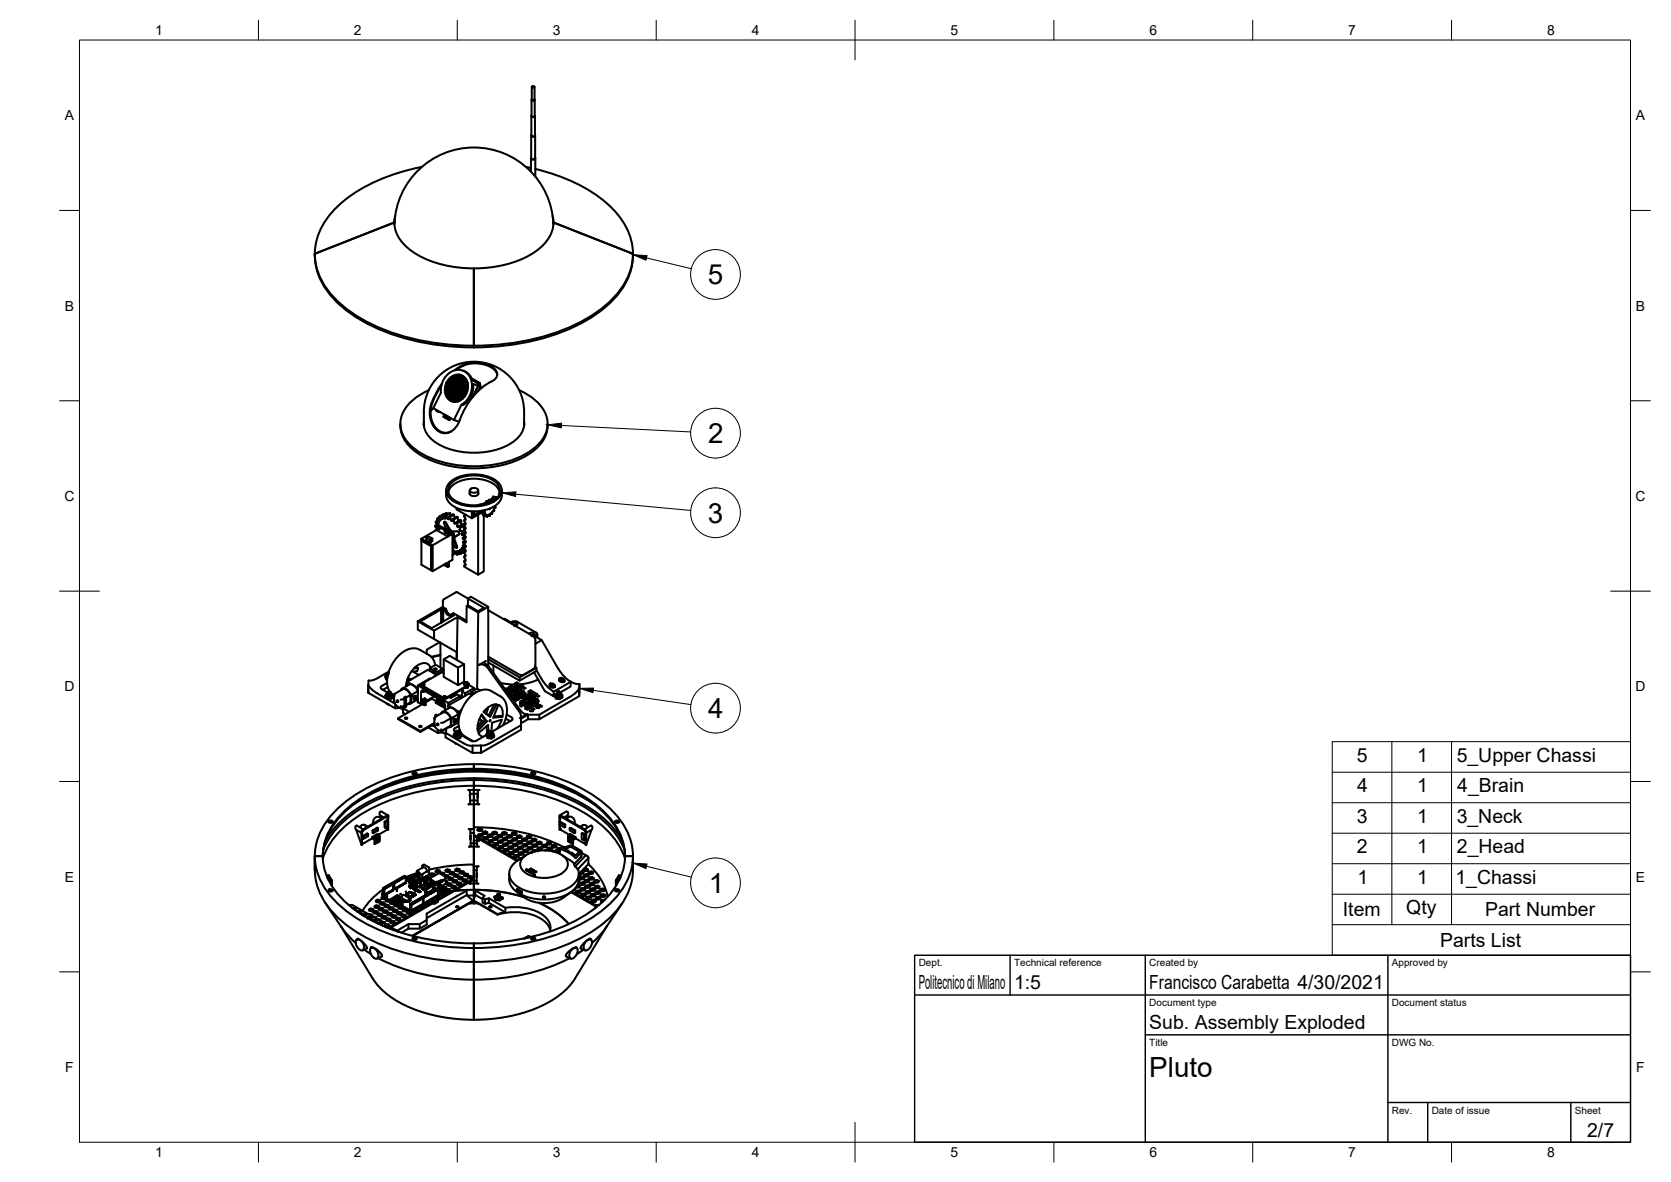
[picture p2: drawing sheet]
<svg xmlns="http://www.w3.org/2000/svg" width="420mm" height="297mm" viewBox="0 0 420 297" stroke-linecap="round" stroke-linejoin="round" font-family="sans-serif">
<defs><g id="words">
<g font-size="7">
<text x="177.9" y="71.5">5</text>
<text x="178.1" y="111.4">2</text>
<text x="178" y="131.3">3</text>
<text x="178.1" y="180.5">4</text>
<text x="178.2" y="224.4">1</text>
<text x="289" y="270.6">Pluto</text>
</g>
<g font-size="4.9">
<text x="341.1" y="191.4">5</text>
<text x="356.3" y="191.4">1</text>
<text x="366.3" y="191.4">5_Upper Chassi</text>
<text x="341.2" y="199.1">4</text>
<text x="356.3" y="199.1">1</text>
<text x="366.4" y="199.1">4_Brain</text>
<text x="341.1" y="206.7">3</text>
<text x="356.3" y="206.7">1</text>
<text x="366.3" y="206.7">3_Neck</text>
<text x="341.2" y="214.4">2</text>
<text x="356.3" y="214.4">1</text>
<text x="366.3" y="214.4">2_Head</text>
<text x="341.3" y="222.1">1</text>
<text x="356.3" y="222.1">1</text>
<text x="366" y="222.1">1_Chassi</text>
<text x="337.7" y="230.3">Item</text>
<text x="353.6" y="229.8">Qty</text>
<text x="373.4" y="230.3">Part Number</text>
<text x="362.1" y="237.9">Parts List</text>
<text x="231" y="248.5">Politecnico di Milano</text>
<text x="255" y="248.5">1:5</text>
<text x="289" y="248.5">Francisco Carabetta 4/30/2021</text>
<text x="289" y="258.6">Sub. Assembly Exploded</text>
<text x="399.1" y="285.7">2/7</text>
</g>
<g font-size="3.5">
<text x="39" y="8.8">1</text>
<text x="89" y="8.8">2</text>
<text x="139" y="8.8">3</text>
<text x="189" y="8.8">4</text>
<text x="239" y="8.8">5</text>
<text x="289" y="8.8">6</text>
<text x="339" y="8.8">7</text>
<text x="389" y="8.8">8</text>
<text x="16.3" y="30.2">A</text>
<text x="411.3" y="30.2">A</text>
<text x="16.3" y="78">B</text>
<text x="411.3" y="78">B</text>
<text x="16.2" y="125.9">C</text>
<text x="411.2" y="125.9">C</text>
<text x="16.2" y="173.7">D</text>
<text x="411.2" y="173.7">D</text>
<text x="16.3" y="221.6">E</text>
<text x="411.3" y="221.6">E</text>
<text x="16.4" y="269.4">F</text>
<text x="411.4" y="269.4">F</text>
<text x="39" y="290.8">1</text>
<text x="89" y="290.8">2</text>
<text x="139" y="290.8">3</text>
<text x="189" y="290.8">4</text>
<text x="239" y="290.8">5</text>
<text x="289" y="290.8">6</text>
<text x="339" y="290.8">7</text>
<text x="389" y="290.8">8</text>
</g>
<g font-size="2.5">
<text x="231" y="242.9">Dept.</text>
<text x="255" y="242.9">Technical reference</text>
<text x="289" y="242.9">Created by</text>
<text x="350" y="242.9">Approved by</text>
<text x="289" y="252.8">Document type</text>
<text x="350" y="252.8">Document status</text>
<text x="289" y="262.9">Title</text>
<text x="350" y="262.9">DWG No.</text>
<text x="350" y="279.9">Rev.</text>
<text x="360" y="279.9">Date of issue</text>
<text x="396" y="279.9">Sheet</text>
</g>
</g></defs>
<!-- layer: Visible -->
<g fill="none" stroke="#000" stroke-width=".51">
<path d="M133.5 39.8v3.3M133.6 39.6a.49 .49 0 0 0 .5 .5 .49 .49 0 0 0 .4-.5M133.6 29.2v10.6l.5 .3 .5-.3M133.6 33.9a.45 .45 0 0 0 .5 .4 .45 .45 0 0 0 .4-.4M133.6 25.1l.1 4.1 .4 .2 .4-.2v-4.1M133.7 29a.4 .4 0 0 0 .4 .4 .4 .4 0 0 0 .4-.4M133.7 21.8v3.3l.4 .2 .3-.2v-3.3M133.7 25l.3 .3h.3l.1-.3M133.8 21.7l.3-.1 .3 .2-.4 .2-.3-.2zM134.5 29.2v4.9l-.4 .2-.5-.2M134.6 34.1v10.3M99.1 55.9a10 10 0 0 0 5.9 8.2 31.3 31.3 0 0 0 28.3 0 10 10 0 0 0 5.9-8.2"/>
<path d="M99.1 55.9l-20 7.9v.4M99.2 55.6v.6M99.4 54.2l-.3 1.7M106 41.9a41.5 41.5 0 0 0-22 10.9 14.9 14.9 0 0 0-.2 21.7 39.2 39.2 0 0 0 19.2 10.4 64.6 64.6 0 0 0 41.5-3.2 27.6 27.6 0 0 0 13.1-11.5 14.8 14.8 0 0 0-3.3-17.4 39.3 39.3 0 0 0-19.7-10.3M132.3 41.9l1.2 .3M139 54.2l.2 1.7M139.1 55.6v.8M139.1 56.2a20 20 0 0 0-20.1-19.1 20 20 0 0 0-19.8 19.3M139.1 55.9l20.1 7.9v.4M79.2 64.2a16.7 16.7 0 0 0 5.9 12.1 44.1 44.1 0 0 0 23 10.1 63.8 63.8 0 0 0 36.4-4.3 27.6 27.6 0 0 0 13.1-11.5 14.3 14.3 0 0 0 1.6-6.4M119.1 67.5v19.8zM107.8 98.1a11.4 11.4 0 0 0-6.9 6.8 7.5 7.5 0 0 0 3 7.6 25.7 25.7 0 0 0 18.6 4.5 21.3 21.3 0 0 0 12.8-5.3 7 7 0 0 0-.1-10.6 15.6 15.6 0 0 0-4.6-3"/>
<path d="M111 96.9l-1.5 2.4-.8 2M112.2 98.1l.2 .2-.2 .4M112.2 98.1h.1M112.2 97.4v.1M112.2 97.4a3.2 3.2 0 0 0 1.6 3.5M112.5 99.2h-.2l.3 .1-.1 .4M112.6 97.4l-.3 .2 .1 .4M112.9 98.4l-.4 .3 .2 .3M113 96.7l-.3 .2 .1 .4M113.1 95a2.7 2.7 0 0 1 3.3-.5 2.7 2.7 0 0 1 1.2 3.2 3.3 3.3 0 0 1-4.4 3 3.7 3.7 0 0 1-.1-5.7zM113.1 99.5l-.4 .2 .2 .4M113.2 97.7l-.3 .2 .1 .4"/>
<path d="M113.3 95.2h.1M113.3 95.2l-.6 .8-.5 1.4M113.3 95.2l-1.1 2.3M113.3 96l-.3 .2 .1 .4M113.4 98.8l-.3 .2 .1 .4M113.4 95.1l-1.2 2.5M113.6 97l-.4 .2 .2 .4M113.6 99.8l-.3 .2 .1 .4M113.7 95.3l-.3 .2 .1 .3M113.8 98.1l-.4 .2 .2 .3M113.9 96.3l-.3 .2 .1 .4M114 99.1l-.3 .2 .1 .4"/>
<path d="M114.1 94.6v.5l-.4-.2 .1 .2M114.1 97.3l-.3 .3 .1 .3M114.2 93.1a8.4 8.4 0 0 1 3.5-1.8l1.5-.2 1.5 .1 1.6 .3 1.6 .8 .9 1 .2 .8-.3 1-1.2 .8M114.3 95.6l-.4 .2 .2 .3M114.3 98.4l-.3 .2 .1 .4M114.5 96.6l-.3 .2 .1 .4M114.6 99.4l-.4 .3 .2 .3M114.6 94.9l-.3 .2 .1 .4M114.7 97.7l-.3 .2 .1 .3M114.7 93a7.7 7.7 0 0 1 10 .3l.3 .9M114.8 95.9l-.3 .2 .1 .4M114.9 98.7l-.3 .2 .1 .4"/>
<path d="M115.1 97l-.4 .2 .2 .3M115.1 94.2l-.2 .5-.3-.2 .1-.1 .1 .3M115.1 99.8l-.3 .2 .1 .3M115.2 95.2l-.3 .2 .1 .4M115.3 98l-.4 .2 .2 .4M115.3 94.2l1.9 1.1M115.4 96.2l-.3 .3 .1 .3M115.5 99l-.3 .3 .1 .3M115.5 94.5l-.3 .2 .1 .3M115.6 94.2l1.4 .9M115.6 94.2l-1 .2-1.3 .8M115.6 94.2l.5 .1"/>
<path d="M115.6 97.3l-.3 .2 .1 .4M115.8 95.5l-.4 .2 .2 .4M115.8 98.3l-.3 .3 .1 .3M116 96.6l-.4 .2 .2 .3M116.1 99.4l-.4 .2 .2 .4M116.1 94.8l-.3 .2 .1 .4M116.2 97.6l-.3 .2 .1 .4M116.3 93.1l1.3 .6 .7 .8 .5 1.1 .8 .3-.5-.3 .3 .1M116.3 95.8l-.3 .3 .1 .3M116.4 98.7l-.3 .2 .1 .3M116.5 96.9l-.3 .2 .1 .4M116.6 99.7l-.3 .2v.3"/>
<path d="M116.7 95.1l-.3 .2 .1 .4M116.7 99.8h-.3l-.1 .4M116.8 97.9l-.3 .3 .1 .3M116.9 96.2l-.3 .2 .1 .4M117 99l-.3 .2 .1 .4M117.1 97.2l-.3 .2 .1 .4M117.1 99.2l-.3-.2-.2 .2 .3 .4M117.3 95.5l-.4 .2 .2 .3M117.3 95.5h-.3l-.1 .4 .3 .1 .2-.3M117.3 98.3l-.3 .2 .1 .4M117.5 98.4a.27 .27 0 0 0-.5 .1 .27 .27 0 0 0 .3 .3M117.5 96.5l-.4 .2 .2 .4"/>
<path d="M117.5 98.1l-.1-.3 .3-.2-.4 .2 .3 .4M117.5 96l.1 .4zM118.6 95.1l2 1.2M119.3 95.8l.6 .2M119.6 95.9v.1M119.9 96l.2 .1-1.4-.8 1.4 .8M119.9 96v.2l-.3-.1M120.1 96.1l.5 .2M120.1 96.1l.2 .8M120.2 97l-1.2-.5a5.5 5.5 0 0 1-2.6 5.3M120.2 97l.6 .1M120.2 97l-1.4 2.8"/>
<path d="M120.6 96.2l.2 .9M120.8 97.1l-.6 1.2M123.6 95.9a18.6 18.6 0 0 0-8.2 10.2l-.8 1.3-1.3 1.1-1.2 .4-1.3-.2-1.2-.9-.9-1.3-.6-1.6v-2.1a13.8 13.8 0 0 1 3-6.4M100.7 107a9.3 9.3 0 0 0 5.4 7.6 29 29 0 0 0 26.2 0 9.3 9.3 0 0 0 5.4-7.6M100.7 106.5v.5M106.6 106.4v.4a17.2 17.2 0 0 1 1.1-8.5 12.6 12.6 0 0 1 14.1-7.1 12.6 12.6 0 0 1 10 12.3v3.3M106.6 106.8v.3M106.6 106a6.1 6.1 0 0 0 3.8 5.7 19.5 19.5 0 0 0 18.5-.6 5.8 5.8 0 0 0 2.9-5.1M108.7 101.3l-.4 1.8 .2 2.1a3.8 3.8 0 0 0 4.5 3.4l.5-.2M109 102.6l-.7 .7M109.6 102.9l.3 .5 .8 .2M109.9 103.1l-.2 .1"/>
<path d="M111.8 104.2l-.2 .6M111.8 104.2l-.2 .6 .3-.5M112.1 104.4l-.2 .6M112.2 104.4l-.2 .6 .2-.5M112.5 104.6l-.2 .6M112.5 104.6l-.2 .6 .3-.5M112.8 100.1l1.5 .9M112.8 104.8l-.2 .6M112.9 104.8l-.3 .6 .4-.5M112.9 100.3l1.3 .7M113.2 105l-.2 .6M113.2 105l-.2 .6 .3-.5"/>
<path d="M114.2 100.2l-.3 .2 .1 .3M114.8 100.5l-.3 .1v.4M114.9 100.9v-.2l-.2-.2-.3 .2 .1 .3M115.3 100.8l-.2 .1M115.7 100.1l-.3 .2 .1 .4M115.7 100.6l.1-.4-.3-.1-.1 .4 .2 .2M116 101.7a5.2 5.2 0 0 0 1.4-7.9 3.9 3.9 0 0 0-6 1.9 5.6 5.6 0 0 0-.5 3l-2 3.9 5.2 2.9M116.4 101.8l-.4-.1-1.9 3.8 1.3 .5M131.8 106.8v.3M131.8 106.4v.4M137.7 106.5v.5M106 135.9v6l2.8 1.6"/>
<path d="M106 135.4l2.8 1.6-.4 .3-2.4-1.4zM107.2 135.1l1 .6M108.2 135.7l.5-.4v.7l-.5 .3zM108.4 137.3v6M108.7 135.3l-1-.5-.5 .3v.6l1 .6M109.5 132.1l.2 .6M109.5 132.1h.2M109.5 133.3h.1M109.6 133.3l.1-.1-3.7 2.2M109.6 131.1l-.1 .2 .5 .6M109.7 132l.5 .3-.1 .3 .2 .4 .3-.1-.2-.4 .4-.2 1.4 .8M109.7 133.1l-.1 .2"/>
<path d="M109.9 131.8l-.4 .3M110 130.3l-.1 .1 .2 .5a.26 .26 0 0 1 .3 .3 .26 .26 0 0 1-.3 .3 .26 .26 0 0 1-.2-.3l-.3-.1 .5-.3M110.2 132.3l.3-.2zM110.4 132.2l.2 .6M110.4 132.5l1.5 .8M110.5 130l-.5 .3 .6 .5 .1-.2M110.5 132.1l-.4-.2-.4 .1v1.2l2.9 1.6M110.6 129.7l-.2 .1 .3 .8M110.6 132.7h-.1M111.1 129.5l.2 .8-.1 .1-.6-.6M111.3 129.5h-.2M111.3 129.5l.4 .7"/>
<path d="M111.4 132.6l.2 .1M111.6 129.3l-1 .5M111.9 133.3l.3-.2zM111.9 133.3l-.1 .3 .2 .4 .3-.1-.1-.4 .4 .2M112 132.9a1.89 1.89 0 0 1 1.7 1.2M112 129.5v.8l-.2-.1M112 129.5l.2 .1M112.1 133.2l.3 .1M112.1 132.9l-.5-1.4 .2-.4 .4 .3 1.1 1.9 .3 .2 1.5 .1 .3 .3v.4l-1.1 .7M112.1 131.3l.6 1.8M112.1 133.2l.2 .6M112.2 133.5l.3-.2 .4 .2"/>
<path d="M112.2 123.2a3.9 3.9 0 0 0 2.8 4.5 10.3 10.3 0 0 0 10.4-1.4 3.5 3.5 0 0 0 .8-3.1M112.3 128.9l-1.2 .6M112.3 128.9l.2 .3M112.3 128.9l-1 .6M112.6 133.7l.3-.2v1.1l-.3 .2zM112.7 123.8a4.3 4.3 0 0 1 3.4-3 9 9 0 0 1 9 1.7l.5 1.3M112.9 133.7l.9 .4-5 2.9v6.5M112.9 129.8l.2 .1M113.1 129.9l.5 1M113.2 129l-1.2 .5M113.3 121.6a9.3 9.3 0 0 1 11.4-.3 2.52 2.52 0 0 1 .8 2.9h.1a6.5 6.5 0 0 1-5.7 2.8 8 8 0 0 1-6.8-2.5 2.35 2.35 0 0 1 .2-2.9zM113.4 133.7l.2-.1z"/>
<path d="M113.4 133.6h.1M113.4 120.9a10.4 10.4 0 0 1 11.5 0 2.74 2.74 0 0 1 0 4.6 10.4 10.4 0 0 1-11.5 0 2.74 2.74 0 0 1 0-4.6zM113.4 129.5l-.2-.5-1 .6M113.5 133.8l.2-.1zM113.5 133.6l-.2 .1M113.5 133.9l.3-.2zM113.6 133.9l.3-.1zM113.6 134l.3-.2zM113.7 133.7l-.3 .1M113.7 133.7l-.2 .1M113.7 133.7h.1M113.8 134.1v6.6l-.9 .5v1.1l-.3 .2-.4-.2 .1-.1"/>
<path d="M113.8 136.3l.2-.1v3.3l-.2 .1M113.8 134.2l.2-.1-.2 .1M113.8 133.8h.1M113.9 130.4l-.3 .5M113.9 130.4l.2 .2M113.9 133.9l-.2 .2M113.9 133.9l-.3 .2M113.9 133.8v.1M114 139.2h.1M114 134.7l.1-.1zM114 134l-.3 .1M114 133.9v.1"/>
<path d="M114 134v.1M114 134.8h.1M114 134.1l-.2 .2 .3 1.3-.1 .6M114 134.7v.1M114 134.1l-.2 .2 .3-.1M114.1 134.7l-.1 .1M114.1 134.2l-.3 .2 .3-.2M114.1 135.9l.8 1.4M114.1 130.6l.1 .8M114.1 134.2l-.3 .2 .3-.1M114.1 134.1v.1M114.1 134.4l-.2 .2 .2-.2"/>
<path d="M114.1 134.3l-.2 .2 .2-.1M114.1 134.2h.1M114.1 129.4l-.2-.1-1 .5-.1 .7-.6-.9M114.1 129.4l.2 .7M114.1 134.5l-.2 .2M114.1 129.4l-1 .5M114.1 134.3h.1M114.2 134.4h-.1M114.2 135.3l.7 2.4-.4-.1-.5-.9M114.3 135l-.1 .3M114.3 130.1v.1M114.3 138.5h-.2v.7l.5-.3"/>
<path d="M114.4 138.5l.4 .8 .2 .1M114.8 127.6v.4l3.8 2.2M114.8 131.3l-.4 .3-.2-.2M114.8 131.3l.2 .2M114.9 129.9l-1 .5M114.9 129.9l.2 .1M115 131.5v.1a.47 .47 0 0 0-.1 .4 .47 .47 0 0 0 .3 .4l1.4-.7M115.1 138.5l-.2 .1 .1 .7M115.1 138.5l.5 .8M115.1 130v.7M115.1 130l-1 .6M115.1 130.7l.2 .3"/>
<path d="M115.4 134.2l-1.1 .8M115.5 139.1l-.5 .2M115.6 138.3l.2 .9 1-.6M115.6 132.3l.2 .3M115.7 138.3h-.2M115.8 133.4l.5 .1M115.8 138.3l.5 .6M115.8 132.6l-.3 .5 .3 .3M115.8 139.2l-.2 .1M115.8 130.7l-1.2 .6M115.8 130.7l-1 .6M115.8 130.7l.2 .2"/>
<path d="M116 130.9l-.1 .6 .2 .4M116 130.9l-1 .6M116.1 134.4l.7 .3M116.3 133.5l.1 .2M116.4 135.2l.1 .3 .3 .2M116.4 133.8l-.4 .3 .1 .3M116.4 138.7l-.1 .2M116.6 131.7l-1.4 .7M116.6 131.7l.1 .2M116.7 132l-.9 .6M116.7 133.3l-.4 .2M116.7 132.2a.36 .36 0 0 0-.2 .4 .36 .36 0 0 0 .4 .2"/>
<path d="M116.8 138.2l-.6-.5-.2 .2 .4 .8M116.8 136.4l.3-.2h-.2a.27 .27 0 0 0-.5 0 .27 .27 0 0 0 .3 .4M116.8 138.6h.1M116.8 134.7l.1 .3M116.9 138l-.1 .2M116.9 135l-.5 .2M116.9 135l.2-.1-.3 .2M116.9 133.5l-.5 .3M116.9 134.6l-.1 .1M116.9 138.1l-.1 .1M116.9 133.6l-.7 .4M117.1 138.4l-.7 .3"/>
<path d="M117.1 138.4l-.8 .5M117.1 130.5l-.3 .1M117.1 131.6l-.3 .2M117.1 132.8l-.3 .1M117.1 133.9l-.3 .2M117.1 135.1l-.3 .1M117.1 137.3l-.3 .2M117.1 138.5l-.3 .1M117.1 139.6l-.3 .2M117.1 136h.1M117.1 133.7h.1M117.1 137.2h-.3a.25 .25 0 0 0-.3-.2 .25 .25 0 0 0-.2 .3 .25 .25 0 0 0 .2 .2l.2 .2"/>
<path d="M118.1 123.2v.8a1.26 1.26 0 0 0 2.2 0l-.1-.8M118.2 123l1-.4a.77 .77 0 0 1 1 .9l-1 .3a.77 .77 0 0 1-1-.8zM118.6 128.5v1.7l2.6-1.4M118.9 128.5v1.3M118.9 129.8l.1 .1M119.3 128.5v.9M120.2 129.3v15.1l-3.5-2v-.3h.4v-.4l-.4-.5 .1-.3 .3 .1v-.5l-.4-.4 .1-.3h.3v-.4l-.4-.5 .1-.3 .3 .1v-.5l-.4-.4 .1-.3h.3v-.4l-.4-.4 .1-.3h.3v-.4l-.4-.5 .1-.3 .3 .1v-.5l-.4-.4 .1-.3h.3v-.4l-.4-.5 .1-.3 .3 .1v-.5l-.4-.4 .1-.3h.3v-.4l-.4-.5 .1-.3 .3 .1v-.5l-.4-.6 .4-.1v-.2l-.3 .2M121 128.4l-1.7 1-.4-.3M121.1 128.9l.1 .1M121.2 128.4l.4 .2a.24 .24 0 0 1 .4 .1 .24 .24 0 0 1-.3 .3l-.1 .2M121.2 129l.4 .3M121.3 128.3l.3 .2"/>
<path d="M121.4 129.4l.6 .3a.24 .24 0 0 1 .2-.3 .24 .24 0 0 1 .2 .2v.2l-.3-.2M121.5 129.2l-.1 .2 .5 .3M121.6 128.5v.1M121.6 129.2l.1 .1M121.6 129.2l-.5-.3 .3-.4-2.4 1.4M121.6 129.3l.4-.2 .1 .2M121.6 129.5v14.1l-1.4 .8M121.7 126.5v.2M121.8 128.3l-.2 .2M121.8 126.8l-.1-.1v.1M121.9 128.2h-.1M121.9 129.7h.1"/>
<path d="M122.1 129.3l-.2 .4M122.1 126.7l-.3-.1 .2 .1M122.2 126.5l-.2 .1M122.2 126.3h.1M122.2 126.3l-1.7 .6M122.2 126.3v-.3l.5 .3v.2M122.2 126l.6 .2M122.8 126.2l.2 .2M122.8 126.2l-.1 .1M122.9 129.3l-.5 .5M122.9 129.3l.1 .1M123 125.6l.5 .3"/>
<path d="M123 125.6h-.1M123 129.4l.1 .3-.4-.3M123.2 129.3l-.1 .3M123.3 127.8l-.2 .2-.1-.1M123.3 125.8l.2-.3 .5 .3-.1 .1M123.4 125.9l-.1 .4M123.4 125.9l-.5-.3-.2 .5M123.4 129l.2 .1M123.4 129l-.2 .2M123.5 129l.2 .1M123.5 125.9h-.1M123.5 125.9v.3"/>
<path d="M123.5 125.5l.1 .1M123.5 126.1h.1M123.6 125.6l.4 .2M123.8 125.6v.1M123.8 128.6l-.1 .5M124 124.8l-.8 .9M124 125.2l-.3 .5M124 128.4h.2M124 124.8v.4l.7 .2M124 128.4h.1M124 124.8l1.1 .2M124 128.4l-.2 .2"/>
<path d="M124.1 128.1h.1M124.2 128.1l.1 .2M124.3 128.3l-.1 .1M124.3 127.3l.3 .2M124.3 127.2l.3 .3M124.6 127.5l-.4 .6M125.5 124.2l-.1 .4M105.1 156.1l4 2.4v2.1l-4-2.4zM109.1 158.5l5.9-3.4-.1 10.7M110.9 153.1h.1M110.9 153.1l.2 .7M111.1 153.8l.3-.2v2.6"/>
<path d="M111.1 153.8v2.6M111.3 153l-.4 .1M111.3 153l.5 .2M111.3 152.9l.1 .7M111.4 152.6v-1.8l3.5-2 6.8 3.9-1.5 .9-2.6-1.5-.3 .2v4.1l-2.3-1.3M111.6 141.9l.3 .2 .3-.2-.3 .2M111.8 141.8l.1 .2M111.8 153.2l.7 1.2a.66 .66 0 0 0 .6 .4 .66 .66 0 0 0 .6-.5M112.2 153a1.78 1.78 0 0 0 1.3 1.6M112.2 153l-.9-.5-6.2 3.6M112.2 153l-.4 .2M112.2 141.8l-.1-.2 .2 .4-.1 .2"/>
<path d="M112.6 142.5v-1.1l-3.8 2.1M113.6 154.3l.6 .3-.4 .2M113.6 154.3l.4-.2 3.3 1.9M113.8 154.8l-5.2 3-2.9-1.6 5.2-3.1v3.4M113.8 154.8h.1M117.1 140.8l-.3 .1M117.1 141.9l-.3 .2M117.3 152.3l2.9 1.6M117.7 152.1v-1.7l.7-.4 4.4 2.5M122.8 153.4l11.2 6.4M126.6 155.6l.3-.1 1.6 .9 .5-.3h.8l5.2 3.1a.57 .57 0 0 1-.4 .7l1.6 1-1.6 .9M128.7 156.8l.4-.3 .9 .2 .1 .3-.5 .3"/>
<path d="M129.2 157.1l.6 .1M129.3 157.1h.1M129.4 157.1v.1M129.4 157.1h.1M129.5 157.2h.1M129.5 157.1h-.1M129.5 157.2l.1 .1M133 159.3l.5-.3 .9 .2v.3l-.4 .3M133.6 159.6l.6 .1M133.7 159.7h.1M133.7 159.6h.1M133.8 159.6h-.1"/>
<path d="M133.8 159.6v.1M133.9 159.7v.1M133.9 159.6l-.1 .1M133.9 159.8h.1M133.9 159.7h.1M134 159.8l.4 .4 .2 .7v6.4l-.4 .8-2.5 1.4-.5 .2-.6-.2-7.8-4.5M134 159.7h-.1M134 159.7l-.1 .1M135.1 159.4v.8M92.6 172.1v2l6.8 3.9 1.2-.1 .7 .4M92.6 172.3l1.9 1.8 4.8 2.7M92.6 173.9v.2"/>
<path d="M96.9 169.7v.5l.2 .6h.2M97.1 170.3v.5M97.2 176.8l.6 .3M97.3 169.9l.2-.2-.2 .2M97.3 174.7v.1M97.3 171.6l-1.3 .8-.3 .4 .3 .4 1.6 1.1h.3l.2-.2M97.5 172.7l-1.2 .7M97.5 169.6l-.3 .2 .2 .3M97.5 174.4l-.1 .1M97.6 169.4h.1M97.5 169.4l.1 .1M97.5 169.5h.1"/>
<path d="M97.5 169.5v.1M97.5 174l.2 .2 .4-.2M97.5 174.2l.3 .3 .3-.2M97.5 174.4l.2 .1 .4-.1M97.5 174.4l.2 .2 .4-.1M97.5 174.5l.2 .2 .4-.2M97.5 174.5l.3 .2 .3-.1-.3 .2-.3-.3 .2 .3 .4-.2M97.5 174.6l.3 .3 .3-.2-.1 .2-.5-.2 .1 .1M97.5 174l.4 .2 .2-.1M97.5 174.3l.2 .2 .4-.2M97.5 174.4l.3 .1 .3-.1M97.5 174.4l.3 .2 .3-.1"/>
<path d="M97.5 174.5l-.2 .2M97.5 174.3h.1M97.5 174.4h.1M97.6 169.4l-.7 .3 .2 .6h.3M97.6 169.1l-.1 .1M97.6 169.1l.1-.1-.1 .2zM97.6 175.2v.5M97.6 174l.3-.2 .2 .1-.3 .1M97.6 174h.2M97.6 174l.4 .1M97.6 174h.4M97.7 173.8l-.2 .2 .3 .1"/>
<path d="M97.7 174.1h.3M97.7 174.2h.3M97.7 174.3h.3M97.7 174.4h.3M97.7 174.5h.3M97.7 174.6h.3M97.7 174.7h.3M97.7 174.8h.3M97.7 174.9h.3M97.8 168.8l-3.5 1.9-1.6 .3-.1 1.3M98 173.8h.1M98 174.1h-.2"/>
<path d="M98 173.8v.2h-.3M98.1 173.9l-.1 .2M98.1 174.4l.3 .2-.1 .3-.6 .1-.5-.2 .2-.4M98.1 174.1l.7 .4-.3 .6M98.1 174.2l-.1 .2-.9-.1-.2 .5 .7 .4 .9-.1M98.1 174l.3 .3M98.1 174.1l-.4 .2-.2-.2 .3 .3 .3-.2M98.1 174l-.3 .1M98.1 174.5l.3 .2M98.1 174.3h.1M98.1 174.4h.1M98.1 174.7l-.2 .2-.4-.2"/>
<path d="M98.5 175.1v.5M98.8 174.5l-.3 1.1-.9 .1-.7-.4v-.5M98.8 174.6l.3 .2M98.8 174.8l.3 .2M99.1 174.6v1.9h.1M99.1 176.5l.9 1.1a1.16 1.16 0 0 0 1.2 .1l.5-.3M99.4 177v1M99.9 176l-.2 .4h.4M99.9 176l.2 .3M100.6 177.8v.1M100.8 175.8l.9-.3v1.9l-.5 .2-.4-.2M100.9 173.4a.88 .88 0 0 1 1.5 0l1 1.3"/>
<path d="M101.3 178v1.1l.6 .4M101.5 177.6l-.2 .4 1.6 .9M101.7 175.5v-.3h.4v2.4l-.3 .2-.1-.4M101.8 175.3v2.5M102.1 175.2h-.4M102.1 175.3l1.1-.6v1.8l-1.1 .7M102.4 171.7h-.1M102.6 170.3l.4 .3M102.8 172.1l-1.7 .9M102.8 172.1l.5-.1 .5 .2M102.9 171l.5-.3h-.4l-.3 .4M103 176.7l-.9 .5"/>
<path d="M103.2 174.7a1.8 1.8 0 0 0-2-1.5l-1.9 1.2-.2 .2 .1 .3M103.2 176.5l-.2 .2M103.2 170.7h-.3l-.4 .6M103.4 176.6l-.8 .3M103.4 174.7v1.9M103.5 168.6l1.8 1M103.8 172.2l-1.4-.9v1M103.8 172.2l1.3 .7M103.8 172.2l.9 .8 .4 .7M103.9 174.9h.8l-.4 .2zM103.9 174.9v.9l.4 .1M104.4 168.8l-.1 .2"/>
<path d="M104.7 167.6l.4 .3-1 .1M104.7 167.6l-.3 .1M104.7 174.9v.8l-.4 .2v-.8M104.7 167.4v.2M104.8 175.9l-1.7 1M105.1 176.5v-.8l-1.7 .9M105.1 175.6l-.3 .2M105.1 172.2v4.3l.8 .4 .5-.3 .1 .1M105.1 172.9v.8l-1.7 1M105.1 167.9l-.2 .7-.9 .3M105.8 172v.3l6 3.5M106.2 173.8h.4"/>
<path d="M106.2 176.4l.1 .1M106.3 171.9l.5 .1-.4 .2-.2-.2zM106.3 172.1h.4M106.3 173.5l-.1 .3 .5-.2M106.4 176.2l.1 .1M106.5 177l.3 .2 .2-.2M106.5 175.6l-.2 .3M106.5 175.9l.3 .1-.3 .3zM106.5 176.8l-6.4 3.7M106.6 176.5l-.1 .6M106.6 175.8l.1 .1M106.6 176.3h.1"/>
<path d="M106.6 173.5l-.1 .1M106.6 176.4l.4 .1h-.4zM106.6 175.8l-.2 .4v-.1M106.7 176.3h-.2M106.7 176.3h-.3M106.7 175.6l.3 .2-.2 .5 .2-.5M106.7 176.2l.1-.4-.3 .1v.4M106.7 176.2l-.2 .1M106.7 173.6l4.4 2.5M106.7 173.6l-.3-.1-.5 .2v3.2M106.8 173.6l-.4 .2-.2-.2M106.8 175.9l-.2-.1-.2 .3"/>
<path d="M106.8 173.6l-.2 .2M106.8 175.9v.1M106.8 175.5l.2 .3M107 175.8l-.2-.3-.4 .2-.2 .6 .2 .3 .2-.1-.3-.1-.1-.3M107.1 175.8l-.3 .5 .3 .2M108.1 167.9l1.5-.8 1.7 1-1.5 .8-.6-.3 .7-.4-.4-.3-.7 .4zM108.1 167.9v.7M108.2 170.6l-.2-.1-2.9 1.7 7.6 4.5M108.3 167.8a1.82 1.82 0 0 0-2.9-.8 7 7 0 0 0-3.3 5.5l.2-.2 .1-1.5M108.8 168.3v.7M109.1 160.6l5.7 3.3v1.9M109.2 175l-2.4 1.3"/>
<path d="M109.2 168.6v.6M109.4 167.1l-.5-1.4-.6-.8-2.9-1.7-1.5-.3-1.9 .6-1 .5-1.4 1.4-1 1.5-.7 1.5-.4 1.5-.2 1.7 .3 1.3 .4 .9M109.5 169.9l-.2-.1v.2M109.5 167.9v.5M109.5 179.7v.4M109.7 169.6l-2.1-1.3-5.2 3M109.8 168.9v.6M109.9 176l.1 .2v-.2M109.9 176l-.3 .1-1-.5-1.6 .9 .1 .6M109.9 179.9v-.3l-.3 .2v.3M109.9 179.6l-.4 .1 .1 .1M110.1 176l-.1 .2"/>
<path d="M110.1 175.9l.1 .2M110.1 175.9h.1M110.1 175.8l-.1 .2M110.2 175.6l-.3 .3M110.3 175.7l-.2 .1M110.4 175.7l-.3 .2M110.4 176.1v.1M110.6 161.4l-3.3 1.9v1M110.6 176.4l.1 .2v-.2M110.6 175.8l-.4 .2 .1 .4 .4-.5M110.6 176.2l-.2-.1-.1 .3M110.7 164.7l-2.2 .5"/>
<path d="M110.7 161.5v6.2M110.7 164.5l-2.3 .6M110.7 175.9l-.3 .2M110.8 176.4l-.1 .2M110.8 176.3l.2 .2M110.8 176.3v.1M110.8 176.2l-.1 .2M110.9 176l-.3 .3M111 179.3a.89 .89 0 0 1 1.6-.1l.9 1.3M111 176.1l-.2 .1M111.1 176.3l-.2 .3M111.1 176.1l.5 .5a2.43 2.43 0 0 1 .3 1.9"/>
<path d="M111.1 176.6l-.1 .2M111.1 176.1l-.3 .2M111.1 176.5l.2 .1M111.1 176.5v.1M111.2 176.2l-.2 .1M111.3 168.9l-5.5 3.1 6 3.5 5.6-3.2M111.3 168.7l-2 1.1M111.3 176.3l-.3 .5-.1-.2M111.3 168.1v.5M111.4 176.4l-.3 .1M111.5 176.7l.2 .2M111.5 176.8l-.1 .2"/>
<path d="M111.5 176.5l-.2 .4 .2-.3M111.6 165.7l1.5-.9 3.6 2.1M111.6 176.6h-.1M111.6 168.4l-.3 .3v.2l.3 .3M111.6 176.6l-.1 .2M111.6 175.2h.5M111.6 175l.6 .1-.4 .2-.3-.2zM111.7 176.8v.4l.1-.3M111.8 177l-.1 .2M111.9 177.5l-2.3-1.4v.5l2.3 1.4M112.7 176.7v.6l1.2 .7M112.9 175.2l.4 .2 1.6-.9 .8 .4v.7"/>
<path d="M112.9 177.9l-1.7 1M112.9 177.9l.5-.1 .6 .2M113.2 175l.4 .2M113.9 178l1.5 .9v1.6M113.9 174.6l.5 .2M114 178l.8 .8 .4 .7M115.2 167.8l1.5-.9v4.4l-1.5 .9zM115.2 167.8l-3.6-2.1v4.4l3.6 2.1M115.2 179.5v2l-1.7 1M115.2 179.5l-1.7 1v2M115.9 178.6l-.5 .3M116 173.4l.5 .2-.3 .2"/>
<path d="M116 178.4l-.3 .8M116.1 175l-.4 .2 .3 .2M116.2 175.1l-.5-.3v.1l-3 1.8M116.7 171.3l.3 .2M116.7 171.6l.9-.1 .2 .5-.4 .3h-.5l-.3-.3zM117 174.8v-.6l-.8-.4v1.5M117.1 171.6v.1M117.1 171.5v.3M117.1 171.6v.2M117.1 171.7v.1M117.1 172.8h.2M117.2 171.5l-.1 .1"/>
<path d="M117.2 171.5v.2M117.2 171.5h.1M117.2 171.7l-.1 .1M117.2 171.7h.1M117.3 171.5v.2M117.3 171.7l.1 .1M117.4 171.6v.2M117.4 171.5l-.1 .3M117.4 171.5v.1M117.4 171.5h-.2M117.4 171.6h.1M117.5 172.5l-.2 .1"/>
<path d="M117.5 172.5l-.4 .2h.2M117.5 172.7h.1M117.5 172.6l-.4 .2 .4-.2-.2 .3M117.5 172.5l-.3 .2M117.5 172.7l-.1 .2M117.5 172.5v.3h-.5M117.8 172v.1M117.9 172.2l1.3 .7-2.2 1.3M117.9 172v.3l-6.1 3.5v-.3M118.4 173.9v.7M118.7 174.7l-.8-.4-5.2 3v.7M119.1 174.3v.1"/>
<path d="M119.2 172.9v.6M120.7 173.5l-.7-.5-1.6 .9 .7 .4 .7-.4M121 179.7l1 1.3-2 2.1M121.2 179.5l1.2 1.8-2.3 2.4v-1.1l.2-1.2zM122.2 166.1l-.3 .2v.4l.8 .6 8.5 11.6a1.39 1.39 0 0 0 1.3 .6l-1.7 1a1.28 1.28 0 0 0-.3-1.8M122.2 166.1l-1.8 1 .3-.1a1.77 1.77 0 0 1 1.7 .5l.3-.2M122.4 167.5l8.1 11.2M122.6 178.3l-.9 .5M122.7 177.8l-.5 1.6 .7 .4M122.8 167.4v-14.9l-2.6 1.4-.2 19.2M122.8 166.5l7.9 4.6 4.2-2.5v-.8l-.4-.2M122.8 165.7l7.9 4.5v.9"/>
<path d="M124.1 167.2v1.9M124.3 177l-1.5 2.8M124.9 177l-1.7 3.1-1.6-1.2M124.9 177l-.9 .1-1 .5-1.4 1.3M125.3 177.1l-1.3 3.2 2.3-.2-.4-.2-1.8 .2M125.3 177.1a2.56 2.56 0 0 1 1 3M125.9 171.6l3.5 .4M127 173.2h.1M127.1 173.3l.4-.1 .2 .2h-.5l.2 .1h.5l.1-.2M127.3 173v.1M127.3 173.2h-.3M127.4 173.4h.1"/>
<path d="M127.4 179.6l1.2 .6M127.4 173.1v.1M127.6 173.2l.2 .2 .2-.2M127.7 173.4h-.4M127.8 173.3v.1M127.8 174.2l.2 .2M127.9 173.4l.1 .1M128 174.2l.1 .2M128 172.8l-.8 .3v.1h-.2M128 172.9l-.4 .3 .2 .1 .2-.1M128 173.6v.2M128 172.8l-.7 .3"/>
<path d="M128 173.7h.1M128 174.1l-.2 .1 .3-.1M128 174l-.3 .1M128.4 174.9l.7 .4M128.5 172.3l-.5 .3M128.5 172.3l1.7 1-.1 .1M128.6 173v.9l.1-.1-.1-.1M128.6 173.3h.1M128.6 173.6h.1M128.6 173.6l.3 .2M128.7 173.1h.1M128.7 173.1l-.1 .1"/>
<path d="M128.7 173.8v.1M128.8 175.6l.3 .2M128.8 175.6v.1M129 174.8l.1 .3M129.1 174.7l-.1 .1h.2M129.3 175.5h.1M129.3 175.4h.1M129.4 175.4l-.1 .2M129.4 175.4l-.1 .1M129.4 175.5h.1M129.4 175.5l-.1 .1M129.4 175.4l-.1 .2 .1-.1"/>
<path d="M129.4 173.5l-1.2 .6-.1 .6M129.5 174.8l-.4 .3v-.2M129.5 171.8l2.4 1.2-.8-.2-1.5-.9M129.5 171.8l-.1 1M129.6 174.1v-.5l-1.2 .6 .1 .7h-.1l.2-.6M129.6 172l-.1 .9M129.6 174.3l-.4 .3M129.6 174.3h.1M129.6 175.6l.2-.1-.1 .1M129.7 173.6l.6 .5 .1 .5M129.7 173.5v.2M129.7 174.8v.1"/>
<path d="M129.7 174.3l.4 .4M129.8 175.8l.1-.1-.1 .2M129.8 175.8h.1l-.1 .1M129.8 175.9h.1M129.8 175.4l.1 .2M129.8 175.4h.1M129.8 173.6v-.2l.7 .4-.2 .1M129.8 173.4l-1.7-.8v1.5v-1.3l2.2 1.1M129.8 174.7v.2M129.9 174.9l-.7 .4M129.9 175.7l-.1 .2M129.9 171.5h.1"/>
<path d="M129.9 175.7l-.1 .1M129.9 171.5l-.4 .3M129.9 175.4v.2M129.9 175.7l.1 .1M130 175.3l-.1 .1M130 175.6l.1 .1M130 175.3l-.1 .3M130 171.5l1.6 1.1M130 175.3l-.1 .2M130 172.2v.9l.2-.1-.2-.1M130 172.8l.3 .2M130 175.3l.1 .2"/>
<path d="M130 175.3v.2v-.2l.1 .2M130 175.7v.1M130.1 175.7l-.1 .1M130.1 175.3h-.1M130.1 175.6h.1M130.1 175.6v.1M130.1 175.6l-.1 .2-.1-.1M130.1 175.6l-.1 .1M130.1 173.2l.8-.4 .1 .5 .8 .5M130.2 175.5l-.1 .3M130.2 173.3h-.2l.6 .4 .5-.2 .5 .4M130.2 174.5l-.2 .1 .5 .5"/>
<path d="M130.2 173v.1M130.2 175.6v.1M130.2 175.5h.1M130.2 175.3l-.1 .1M130.2 175.7v-.2l-.1 .3M130.2 175.2h.1M130.2 175.3h.1M130.2 175.2v.2M130.2 175.2v.1M130.2 175.7v-.1l-.1 .2M130.3 175.3l-.2 .1M130.3 175.2l-.2 .2"/>
<path d="M130.3 175.2h-.1M130.3 175.2h.1M130.3 175.6v.1M130.3 175.3h.1M130.3 175.5v.2zM130.3 175.6h.1M130.3 175.2v.1M130.3 175.5v.1zM130.3 175.5v.1M130.3 175.2v.1l.1-.1M130.4 175.4l-.1 .2M130.4 175.2h.1"/>
<path d="M130.4 173.9h.1M130.4 175.2l-.1 .1M130.4 174.6l-.8-.5-1.1 .6M130.4 174.6l-.2 .1M130.4 173.9l.1 .2M130.4 175.5h.1M130.5 175.1v.1M130.5 175.4h.1M130.5 175.1l-1.3-.6v.3l1.1 .4M130.5 175.1l-.2 .1M130.5 175.2h.1M130.5 175.5l-.1 .1"/>
<path d="M130.5 175.4l-.1 .1M130.5 175.4l-.1 .2M130.5 175.4v.1M130.5 173.7l-.1 .1M130.5 175l-.1 .2M130.6 175.4v.1l.1-.1M130.6 173.9l-.1 .1M130.6 173.7l1.3 .6-1.2-.3zM130.6 175.1h.1M130.7 175.2l-.2 .2M130.7 175.3l-.2 .2 .1-.2M130.7 175.1h.1"/>
<path d="M130.7 174l-.2 .1M130.7 173.9h.1M130.7 175l-.1 .1M130.7 174.9v.1M130.7 175.2l.1 .2M130.7 174.9l-.1 .2M130.7 174.9l-.1 .2 .1-.1M130.7 175.2h.1M130.8 174.9v.2M130.8 174.8v.3M130.8 174.8l.1 .1M130.8 175.3h.1"/>
<path d="M130.8 174.8l-.1 .1M130.8 176.3v.5M130.8 175.2v.1M130.8 176.8l1.7 1M130.8 176.8h.1M130.8 175.3v.1M130.8 176.3h.1M130.9 175.1v.1M130.9 174.9v-.1l-.1 .1M130.9 175.1l-.1 .1M130.9 174.8v.1M130.9 175.1l-.1 .3"/>
<path d="M130.9 175.1h.1M130.9 174l-.4 .2M130.9 175l-.1 .1M130.9 172.8l-.1-.1-.8 .5M130.9 175.1l.1 .2zM130.9 177.2l-.2 .1 .4 .2M130.9 176.9v.5M131 175.3h.1M131 174.8v.1M131 174.8h.1M131 175.2h.1M131 175.1l-.1 .2"/>
<path d="M131 173.3l-.5 .3M131 174.7v.1M131 174.7h.1M131 174.7l-.1 .1M131.1 175h.1M131.1 175v.2v-.1M131.1 174.7l-.1 .2M131.1 174.7l-.1 .1M131.1 175v.1M131.1 172.7v.1M131.1 174v.1M131.1 174.7v.2z"/>
<path d="M131.1 175.1v.1M131.2 174.6h.1M131.2 174.6v.2l.1-.1M131.2 174.6l.1 .1M131.2 177.1l-.1 .5M131.3 174.7l-.1 .1M131.3 172.6v.1M131.3 173.9v.2M131.3 174.1l-.8 .4v-.4M131.3 176.2l.1 .2M131.4 176.2l.1 .1M131.5 175l-2.3 1.3v-.5"/>
<path d="M131.5 176.1l-.2 .1h.3M131.5 175.9l-.7 .4M131.5 176.3v.4l-.7-.4M131.5 174.2l.1 .1M131.6 172.4l-.2 .1 .6 .4M131.6 173.7l-.2 .1 .6 .4M131.6 174.8v1.3l-.1-1.5 1.6 .9 .2-.1M131.6 173.9h.1M131.6 172.6h.1M131.6 174.8l1.5 .8 .8 .2-.6-.4v.2M131.7 176.1l-.2 .2M131.7 174.3v.2"/>
<path d="M131.8 173.8l-.2 .1M131.8 173.8h.1M131.8 173.8v.2M132 172.9l-.2 .1M132 174.2l-.2 .1M132 176.3l-.1 .6zM132 174.3l1.6 1.1M132 175v.9l.2-.1h-.2M132.1 174.3l-.6 .3M132.1 175.6h-.1M132.1 175.6l.3 .2M132.1 177.6l-.1 .5"/>
<path d="M132.1 175.1h.1M132.2 175.1l-.1 .5M132.2 175.8v.1M132.2 177.7v.4M132.4 176.8l.1 .2M132.5 177.8h.1M132.6 176.7l-.1 .2 .2-.4 1.2 .6M132.6 177.8l.1 .5M132.7 176.7l1.1 .5M132.8 177.5h.1M132.8 179.6v1.1M132.8 177.4v.1"/>
<path d="M132.8 177.4h.1M132.8 177.3l-.1 .3 .1-.1M132.8 177.4l-.1 .2 .1-.1M132.8 177.3h.1M132.9 175.5l-1.2 .6M132.9 173.8v1M132.9 176.8l-.4 .2v-.1M133 173.8l2.3 1.2M133 174v.9M133 173.8h-.1l.6-.3 1.5 1.1M133 174l1.6 .8 .7 .2M133 176.1v-.5l-1 .7"/>
<path d="M133 173.9v.1M133.1 177.6l.2-.1-.2 .2M133.1 177.7h.1M133.1 177.6v.1M133.1 175.5l.7 .5v.6M133.1 177.6h.1M133.1 176.8v.2M133.2 176.3l.4 .4M133.2 176.3l-.6 .3M133.2 177.5l-.1 .2M133.2 177.5l-.1 .1M133.2 177.8l.2-.1-.2 .2"/>
<path d="M133.2 177.9h.1M133.3 177.9h-.1M133.3 177.4v.2M133.3 177.8l.1-.1-.1 .2M133.3 178.7l1-.6 .1 .1-.8 .4 .4 .1h-.1zM133.3 176.7v.2M133.3 177.4h.1M133.3 177.4l.1-.1-.1 .3M133.3 176.9l-.7 .4-.7-.4M133.3 177.7v.2M133.4 177.7l-.1 .1M133.4 177.5h.1"/>
<path d="M133.4 177.7l.1 .1M133.5 177.7l.1-.1-.1 .2M133.5 174.2v.9l.1-.1-.1-.1M133.5 174.8l.3 .1M133.5 177.3l-.1 .2M133.5 177.7v.1M133.5 177.3l.1 .2M133.5 177.3l-.2 .2M133.6 177.5l-.1-.2-.1 .3M133.6 177.5l-.1-.2-.1 .2M133.6 176.6h-.1l.5 .4M133.6 175v.1"/>
<path d="M133.6 175.4h.1M133.6 176.7h.1M133.6 178.6l.3 .1M133.6 177.6l.1 .1M133.7 177.3h.1M133.6 177.5v.3M133.6 177.5l-.1 .3M133.6 177.5l-.2 .2M133.6 177.5l.1 .2M133.7 177.3l-.1 .1M133.7 177.2l-.1 .1M133.7 177.7l-.1-.1-.1 .2"/>
<path d="M133.7 177.2h.1M133.7 177.3h-.1M133.7 177.2l-.1 .2M133.8 177.2h-.1M133.8 177.6h.1M133.8 177.5v.2zM133.8 177.2h.1M133.8 177.2l-.1 .1 .1-.1M133.8 177.5h.1M133.8 177.4v.3M133.8 177.5v.1M133.8 175.9h.1"/>
<path d="M133.8 176.6l-.8-.5-1 .6M133.8 177.2v.1M133.8 176.6l-.2 .1M133.8 175.9l.2 .2M133.9 177.1l.1 .1M133.9 177.1l-.1 .1M133.9 177.5v.1M133.9 177.4h.1M134 177.2h-.1M134 177.4l-.1 .1 .1-.1M134 177.4h-.1M134 177.4h.1"/>
<path d="M134 175.6l-.5-.3 .9-.5 .1 .5 .7 .5M134 177.4l-.1 .2M134 177.4l-.1 .1M134 175.6v.1M134 175.7l-.1 .1M134 177.1h.1M134 177.3v.2l.1-.1M134 177l-.1 .2M134 177.3h.1M134 177.5h.1M134 175.9l-.1 .1M134.1 177.3l-.1 .2"/>
<path d="M134.1 177.4h.1M134.1 177.1v.1M134.1 177.3h-.1M134.1 177.4l-.1 .1M134.1 177.3v.1M134.1 177.1h.1M134.1 175.8l1.2 .5M134.1 176l-.1 .1M134.1 175.7v.2M134.1 175.9l1.2 .4M134.2 177.1h.1M134.2 177.2l.1 .2"/>
<path d="M134.2 177.2v.2M134.2 176.9l-.1 .2M134.2 177.1h-.1M134.2 176.9l-.1 .3zM134.2 177.2h.1M134.2 176.9h.1M134.3 177.3v.1M134.3 169l2.7 4.7 2.2 1.3v-1.2M134.3 178.2l-1 .5M134.3 178.2h.1M134.3 178.1v.1M134.3 177.1l-.1 .1"/>
<path d="M134.3 177.1h.1M134.3 177.1v.3M134.3 177.1l-.1 .3M134.3 176l-.3 .2M134.4 176.9h-.2v.2l.2-.1M134.4 176.8v.2M134.4 176.8h.1M134.4 177.3h.1M134.4 176.8l-.1 .1M134.4 177.1v.2zM134.4 174.8l-.2-.1-.7 .5M134.4 176.8l.1 .2"/>
<path d="M134.4 177.1v.1M134.4 177.2v.1M134.4 176.7l.1 .1M134.5 177.1l-.1 .2M134.5 177.1v.1M134.5 175.3l-.6 .3M134.5 176.7h.1M134.5 176.8l-.1 .2M134.5 175.5h.1M134.5 176.8h.1M134.5 175.5l-.5 .2M134.5 176.7l-.1 .1"/>
<path d="M134.5 176.7l-.1 .3M134.5 177l.1 .1M134.5 177v.2M134.5 176.7v.1M134.6 174.7v.1M134.6 176v.1M134.6 175.5l.4 .4M134.6 176.7l-.1 .2zM134.6 177.1v.1M134.6 176.7h.1M134.6 176.6v.3M134.6 177.1l-.1 .1"/>
<path d="M134.7 176.6v.1M134.7 174.6v.2M134.7 175.9v.2M134.7 176.7h.1M134.7 176.1l-.7 .4v-.4M134.9 177.6l1.1-.1-.5-.3 .2-.1 .6 .4-1.3 .1 .1 .2 .5 .1-.2 .1-.5-.2zM134.9 168.4l2 3.3 1.3 1.4 1 .7M134.9 167.8l-4.2 2.4M135 177.7l.1 .2h.4M135 176.2v.1M135 174.6h.1M135 176.3h.1"/>
<path d="M135 174.4l-.1 .1 .5 .4M135 175.7l-.1 .1 .5 .5M135 175.9h.1M135.1 176.7l.2 .1-2.7 1.6-.5-.3M135.2 176.3l-.1 .6M135.2 175.8l-.2 .1M135.2 175.8v.2M135.3 170.8l-2.4 .8-2.1 .4M135.4 174.9l-.1 .1M135.4 176.2l-.1 .1M135.5 177.8v.1M135.6 177.2l.6 .3"/>
<path d="M135.6 179.6v1.1M135.7 177.1v.1M136 177.5h-.9l-.3 .2M136.2 160.9l4.1 7.1M138.3 172.5l.2-.3 .5-.1 .4 .2 .1 .4M138.3 171.9l.4-.2 .6 .2a.53 .53 0 0 1 .2 .8 .53 .53 0 0 1-.9 .1v-.1a.58 .58 0 0 1-.3-.8zM138.6 172.4l.1 .1M138.7 172.3l.1 .1M138.7 172.3l-.1 .1M138.7 172.2v.3v-.2M138.7 172.3h.1M138.7 172.2h.1"/>
<path d="M138.7 172.2v.1M138.8 172.2v.2M138.8 172.2h.1M138.9 172.2v.2M138.9 172.4l.1 .1M138.9 172.4h-.1M138.9 172.2l.1 .3v-.2M139 172.3h.1M139 172.3v.2M139 172.2v.1M139 172.3l.1 .1M139.1 172.4l-.1 .1"/>
<path d="M139.5 172.6h.1M139.5 174.5l.3 1.1 .9 .1 .7-.4v-.5M139.5 174.8l-.3 .2M139.8 175.1v.5M140.2 174.4l-.4 .2 .2 .3 .6 .1 .5-.2-.2-.4v.1M140.2 174l.2 .2a.21 .21 0 0 0 .3-.1 .21 .21 0 0 0-.1-.3l.1 .3M140.2 174.7l.1 .2 .5-.1-.5 .1zM140.2 174.3l.2 .2 .4-.2M140.2 174.5l-.3 .2M140.2 174.2v.1M140.2 174.3h.1M140.2 174.4h.1"/>
<path d="M140.2 174.5h.1M140.2 173.9l.1 .2h.4M140.3 173.8h.3l.1 .1-.3 .1zM140.3 173.8l-.1 .2 .2 .1 .3-.3M140.3 174.1h.2M140.3 174.2h.2M140.3 174.3h.2M140.3 174.4h.2M140.3 174.5h.2M140.3 174.6h.2M140.3 174.7h.2M140.3 174.8h.2"/>
<path d="M140.3 174.9h.2M140.4 168l1.2 1.7 1.9 1.6M140.5 174.5h-.2M140.7 171.1l.2-.3 .5-.1 .5 .4M140.7 174h-.4M140.7 170.4l.5-.1 .5 .2a.54 .54 0 0 1 .2 .8 .54 .54 0 0 1-.9 .1 .58 .58 0 0 1-.3-1zM140.7 175.2v.5M140.8 174.1l-.3 .2-.3-.2-.7 .4 .3 .6 .9 .1 .7-.4-.2-.5-.4-.1M140.8 174l-.3 .2-.3-.1 .4 .1 .2-.2M140.8 174.1l-.2 .2h-.4l.3 .1 .3-.2M140.8 174.2l-.3 .2-.3-.1M140.8 174.3l-.3 .2-.3-.2"/>
<path d="M140.8 174.4l-.3 .2-.3-.2M140.8 174.5l-.3 .2-.3-.2M140.8 174.5l-.3 .2-.3-.1M140.8 174.6l-.3 .2-.3-.2 .4 .2 .2-.2-.3 .3-.3-.2M140.8 174.3l-.2 .2-.4-.1M140.8 174.4l-.2 .2-.4-.2M140.8 174.5l-.2 .2-.4-.2M140.8 174.5l.2 .2M140.8 174.4h.1M140.8 174.4v.1M140.8 173.9l-.1 .1M141 174.7v.1"/>
<path d="M141.1 170.9v.2M141.1 170.9h.1M141.1 170.8l.1 .3v-.3M141.1 170.8h.1M141.1 170.8v.1M141.2 170.8h.1M141.2 171l-.1 .1M141.3 170.8v.2M141.3 171h.1M141.3 171h-.1M141.3 170.8l.1 .3M141.3 170.8h.1"/>
<path d="M141.3 170.8l.1 .1M141.4 170.8v.3M141.4 170.9v.2M141.4 170.9h.1M141.9 171.1v.2M141.9 171.2h.1M143.3 171.2l1.5 .6 .9 .1-.1 1.2M143.5 171.4v1.1l-2.7 1.6M143.5 171.4l-4.3 2.4M145.6 173.1l-.7 .8-1.3 1.1-8 4.6h-2.8l-1.8 1v1.7l-8 4.5-1.3 .5-.8 .1M145.6 174.9l-10 5.8h-2.8l-1.8 1.1M145.6 173.1v1.8"/>
<path d="M145.7 172.1l-.1 2.8M97.6 197.4a64.9 64.9 0 0 1 43.1 0M101.9 180.6h.4M101.9 180.4l.5 .1-.4 .2-.2-.2zM103.7 194.2l.7-.2 .4 .4-.7 .2zM103.7 194.4l.5-.2 .5 .2M105.5 182.4l.5 .2-.4 .1-.2-.1zM105.5 182.7h.4M107.7 182.8l2.4 1.4M108.7 182.2l-3 1.7M109.2 181.9l-.5 .3 .7 .4M109.2 181.7l-3.5 2v.2l-5.6-3.2v-.2l5.6 3.2"/>
<path d="M109.2 182.3l.1 .1M109.2 182.3l.6 .8 .9 .6 .7-.1 1.8-1.1M109.2 180.5v1.8M110 181.8l-.2 .4h.3M110 181.8l.3 .3-.2 .2M110.1 184.2l1.2-.1 .7 .4M110.1 183.4v.8M110.9 181.6h.6l1.8-1.1v1.9l-1.8 1-.6-.1M111.3 183.6v.5M111.9 183.3l.3 .2-.2 .7 5 2.8 1.1 .4h.7M112 184.2v1.1l6.8 3.9M113.3 180.5a1.81 1.81 0 0 0-2-1.4l-1.9 1.1-.2 .2 .1 .4"/>
<path d="M113.4 182.4l-.2 .1M113.5 182.5l-.8 .3M114 180.8v.8l.4 .2 .4-.2v-.9l-.4 .3M114 180.8l.4 .2v.8M114.4 186.7l.6 .3M114.7 184.4l-.3 .3M114.7 183.9h.1M114.7 184.3h-.1M114.7 184h.1M114.7 183.9v.1M114.7 184v.1M114.7 184.4v.1"/>
<path d="M114.7 184.6h.1M114.7 184.6l.4 .2 .2-.2M114.7 184.4l-.2 .3M114.7 184.4l.3 .2 .3-.2 .2 .2M114.7 183.8l.2 .1M114.7 185.1v.5M114.7 183.8v.1M114.8 183.8l.1 .1M114.8 183.9l.2-.2 .3 .1-.4 .1M114.8 183.9h.1M114.8 183.8h-.1M114.8 180.7l-.8 .1"/>
<path d="M114.8 183.7v.2M114.9 184.2h.2M114.9 184.3h.2M114.9 184.4h.2M114.9 184.5h.2M114.9 184.6h.2M114.9 184.7h.2M114.9 184h.2M115 181.7l-1.7 1M115.1 184.8h.1M115.1 184.1h-.2M115.1 184.7h-.2"/>
<path d="M115.2 183.7h.1M115.2 181.5l-.2 .2M115.2 183.7l-.1 .3-.4-.1M115.3 183.8l-.2 .3-.4-.2M115.3 184.3l.3 .2-.1 .3-.6 .1-.5-.2 .2-.4v.2M115.3 184.1l.7 .3-.3 .6-1 .1-.7-.4 .3-.5 .7 .1 .3-.2M115.3 184.7l-.1 .1M115.3 184.1l-.2 .2-.4-.1 .3 .2 .3-.2-.2 .2-.4-.2M115.3 184l-.2 .2-.4-.2M115.3 184l-.2 .3-.4-.2M115.3 184.3l-.3 .2-.3-.2M115.3 184.5l-.3 .2-.3-.2"/>
<path d="M115.3 184.5l-.2 .2-.4-.1M115.3 184.6l-.1 .2h-.3M115.3 184.6h.1M115.3 184.4l.3 .2M115.3 183.9l-.2 .2-.4-.1M115.3 184l-.2 .2-.4-.1M115.3 184.2l-.2 .2-.4-.1M115.3 184.3l-.2 .2-.4-.1M115.3 184.4l-.2 .2-.4-.1M115.3 184.5l-.2 .2-.4-.2M115.3 184.6l-.2 .2-.4-.2M115.3 184.7l-.2 .1"/>
<path d="M115.3 183.9h.1M115.3 184h.1M115.3 184.1h.1M115.3 184.5h.1M115.3 184.6v.1M115.3 182.5l-1.1 .7v.4l.5 .4M115.6 183.5l-.5 .2M115.7 185v.5M116 184.4l-.3 1.1-1 .1-.7-.4v-.5M118.2 199.4v1.1zM118.2 199.5v-.8l-.4-.2h2.7l-.4 .2v.8M118.2 199.5v1.7"/>
<path d="M118.8 187.4v1.8M119.1 195.6v27.2M119.1 192v1.7M120.1 199.5v1.7M120.1 199.5h-1.9M120.1 199.4v1.1zM120.5 180.7l1.2 .7M121 187.3l-2.2 .1M121 189.2h-2.2M121.2 181.1l-1.1 1.2M122 181l.4 .3M122.3 184.7l-2.5 1.4-.7 .2-.7-.2-2.4-1.4"/>
<path d="M122.3 184.4l.3 1.1 .9 .1 .7-.4v-.5M122.3 182.5l.2 1.8M122.6 185v.5M122.9 184.1l-.2-1.9-2.4 2 .5 .6 .7 .4M122.9 184.4l-.1 .2M123 184.4l.4 .2 .2-.2 .2 .2M123 184.4l-.3 .2M123 183.9h.1M123 184h.1M123 184.5h.1M123 184.6h.1M123 184.2l.2 .2 .4-.2-.3 .2-.3-.2"/>
<path d="M123 184.5l.1 .2 .5-.2M123.1 183.7h.3l.1 .1-.2 .1zM123.1 183.7l-.1 .2 .2 .1 .3-.2M123.2 184.1h.2M123.2 184.2h.2M123.2 184.3h.2M123.2 184.4h.2M123.2 184.5h.2M123.2 184.6h.2M123.2 184.7h.2M123.2 184.8h.2M123.2 180.9l.2 .1-.3 .3z"/>
<path d="M123.5 183.7l.1 .2-.2 .2-.4-.1v-.2M123.5 183.7v.1M123.5 183.8l-.1 .3-.4-.2M123.5 183.9h-.4M123.5 185.1v.5M123.6 184.2l-.2 .3-.4-.2-.3 .2 .1 .3 .6 .1 .5-.2-.2-.4v.2M123.6 184l-.2 .2-.4-.1-.7 .3 .3 .6 .9 .1 .7-.4-.2-.5-.4-.1-.4 .2-.2-.1M123.6 184l-.3 .2-.3-.2M123.6 184.1l-.3 .1-.3-.1M123.6 184.3l-.2 .2-.4-.2M123.6 184.5l-.2 .1-.4-.1M123.6 184.5l-.3 .2-.3-.1"/>
<path d="M123.6 184.6l-.3 .2-.3-.2M123.6 183.9l-.2 .2-.4-.1M123.6 184.1l-.2 .2-.4-.2M123.6 184.3l-.3 .3-.4-.2M123.6 184.4l-.3 .2-.3-.1M123.6 184.6l-.2 .2-.4-.2 .3 .2 .3-.2M123.6 184.4l.2 .2M123.6 184.3h.1M123.6 183.9v.1M123.6 184v.1M123.6 184.4v.1M123.6 184.6h.1"/>
<path d="M123.8 184.6l.1 .1M123.8 184.6v.1M125 183.1l1.2-2.2-2.5 .7-.1 2.4M126.5 182.3l.7-1.8 .3-2.1-.2-1.3-.6-1.3-.8-.8-2.9-1.6-1.3-.1-1.6 .5-1.6 1-1.3 1.5-1.2 2.1-.7 2.5 .1 1.8 .6 1.5 .8 .8 2.2 1.3M127.1 180.6l1.2 .6M128.6 181.1l-5 2.8M128.6 180.2l.3 .5-.3 .4M131 182.3v1.1l-10.1 5.8v-1.8M133.6 194.2l.6-.2 .4 .4-.7 .2zM133.6 194.4l.5-.2 .5 .2M81.2 215.1h-2.1a17.1 17.1 0 0 0 3.5 12.9 35.5 35.5 0 0 0 17.9 11.1 64.9 64.9 0 0 0 44-2.6 27.6 27.6 0 0 0 13.1-11.5 14.3 14.3 0 0 0 1.6-6.4v-3.5h-2.1M81.2 215.3a16.3 16.3 0 0 1 6.2-11.9 44.1 44.1 0 0 1 23.5-9.4 58.2 58.2 0 0 1 35 5.9 22.7 22.7 0 0 1 10.3 10.6l.8 3.2 .2 1.6"/>
<path d="M81.2 215.8a21.6 21.6 0 0 1 10.5-11.7 58.3 58.3 0 0 1 35.3-6.2 45.9 45.9 0 0 1 24.4 9.6 18.7 18.7 0 0 1 5.7 8.3M81.3 213.5a24.6 24.6 0 0 1 12.7-12.1 61.9 61.9 0 0 1 50.3 0 24.6 24.6 0 0 1 12.7 12.1M81.9 211.2a28.6 28.6 0 0 1 14.2-11.3 63.1 63.1 0 0 1 48 .8 27.6 27.6 0 0 1 12.3 10.5M82.1 220h.6M82.6 206.4l.7-.2 .4 .4-.7 .2zM82.6 206.6l.5-.2 .5 .2M82.7 220l.8 1.2v1.1M82.7 220v1.1M85.1 203a44.1 44.1 0 0 1 23-10.1 63.8 63.8 0 0 1 36.4 4.3 27.6 27.6 0 0 1 13.1 11.5 14.7 14.7 0 0 1-3 17.2 39.2 39.2 0 0 1-19.3 10.4 64.6 64.6 0 0 1-41.5-3.3 27.6 27.6 0 0 1-13.1-11.5 14.7 14.7 0 0 1 3.1-17.1zM85.9 204.5a39.1 39.1 0 0 1 19.7-9.9 61 61 0 0 1 38.5 4 24.3 24.3 0 0 1 12.1 11.7 14.2 14.2 0 0 1-3.8 15.5 39.1 39.1 0 0 1-19.7 9.8 61 61 0 0 1-38.5-3.9 24.3 24.3 0 0 1-12.1-11.8 14.2 14.2 0 0 1 3.8-15.4zM89 202.1a52.9 52.9 0 0 1 28.2-8.2 56.5 56.5 0 0 1 30.9 7.3l1.2 .9M89.6 208.5l1.3 .8v3"/>
<path d="M91.2 208.8l-.1 .2zM91.2 211.8l-.1 .2zM91.3 210.3l1.3-.7-.2-.1-1.3 .7 .2 .1v.6M91.4 208.5l-1.7-1-.3 .2v.7l1.5 3.9h.1v-3.5l.5-.3a.52 .52 0 0 0-.5 .2 .52 .52 0 0 0-.1 .6M91.5 207.3l.9 .5M91.6 207.3l.2 .1M92.2 207.7l-.9-.5-.6 .3-.2 .4M92.6 209.6v.5l-1.3 .8-.2-.2v-.5M93.6 210.4v.3l.4 .3v-.4M93.9 208.8l1.2-.7-.3-.1-1.1 .7 .2 .1v.6M94.1 210.7v.1M94.2 210.8h.1"/>
<path d="M94.2 210.8l-.2 .2M94.2 210.9l.1 1.2M94.2 210.7h-.1l.2 .2M94.2 210.7l.2 .2M94.3 210.9v1.2v-1.2M94.4 210.5l.1 .1M94.5 210.5l.1 1.4 .1-1.2-.2-.2M94.5 210.6h.1M94.5 210.6l-.2 .2M94.5 210.7l.1 1.2M94.8 210.3l.1 .1M94.9 210.4h.1"/>
<path d="M94.9 210.4l-.2 .2M94.9 210.4l.1 1.3M95 210.5l-.2-.2 .3 .1-.1 1.3v-1.2M95.1 208.1v.6l-1.2 .7-.2-.1v-.6M95.2 210v.2M95.3 210.2h.1M95.3 210.2l-.3 .1M95.3 210.2l.1 1.3M95.3 205.3h.1M95.3 205.3l.7 .4M95.4 209.8l-1.4 .8-.4-.2 1.4-.8 .4 .2v.3M95.5 210.2l-.3-.2 .1 .2 .1 1.3v-1.3"/>
<path d="M95.6 204.9l.9 .5M95.8 205.6l-.7-.3-.7 .2-.5 .6-.1 .9M96.7 206.5v1.4l.2 .2 .6-.4M96.8 205.2l.2 .1M96.8 205.2h.1M96.8 205.2l-5.5 3.2M96.9 206.6l.6-.3-.2-.1-.6 .3 .2 .1v1.5M97 205.3l.5-.2v3.4M97 205.3l.3-.4 .3 .1v3.4l-.1 .1M97.3 205.3v.1zM97.3 208.3v.1zM97.5 205.1l-6.5 3.7v3.4l2.6-1.5"/>
<path d="M97.5 205.1v3.3l-2.3 1.3M97.6 204.9l-1.9-1-.3 .3v.4l.5 1M104.8 219.9h-.1M104.8 219.5l-1.8 1.1M104.8 219.4l-2.8 1M105.1 219.4l.2 .3M105.2 219.4l.1 .3M105.2 219.4h-.1M105.2 219.3l.2 .4M105.3 219.7h.1M105.5 219.9h.1M105.5 219.9v.7"/>
<path d="M105.5 219.9a.43 .43 0 0 0 0-.6 .43 .43 0 0 0-.5-.1l.1 .8M106.2 219.7v1M106.2 219.7l.1 .1M106.4 218l-1.5 .8-.1 1.1M106.4 218l.6 .2 .4 .8M107.4 219l-1.2 .7M107.4 219h.1M107.4 219l.1 .1M107.9 218.1v1.6l-1.1 .7M107.9 218.1l-1.3-.8-.4 .2v.6M108.2 220l.3-.2 .7 .2M108.5 219.8v-.3h.7v.4"/>
<path d="M108.5 219.5l-.4 .2 .1 .4 .7 .1 .4-.3-.1-.4M109.9 219v-.4l.7 .1v.4M109.9 218.6l-.4 .3 .1 .4 .7 .1 .4-.3-.1-.4M110.4 219.4l-2.2 1.3M110.4 219.4h.1M110.5 219.4l1.6 .9M110.5 219.4h-.1M110.5 219.1l.1 .1M110.5 219.1l-.6-.1-.3 .2M110.5 219.1l-.9 .1M110.9 219.7l.8 .1M111 219.6v-.3l.6 .1v.3l-.5 .1"/>
<path d="M111 219.3l-.4 .2M111.6 219.4l.2 .3-.4 .2M112.1 219l.3-.2 .7 .2M112.1 219.9l-.4 .2M112.4 218.8v-.3l.6 .1v.3M112.4 218.5l-.4 .2 .1 .4 .6 .1 .5-.3-.2-.3M112.7 220l.2 .3-.5 .3-.3-.1M113.1 219.6l.4-.2 .6 .2M113.5 219.4v-.3l.6 .1v.3M113.5 219.1l-.5 .2 .2 .4 .6 .1 .5-.3-.2-.3M113.7 219.4h-.3M114.5 218.8l.4-.2 .6 .2"/>
<path d="M114.5 219.7l-.4 .2 .2 .4 .6 .1 .4-.3-.1-.3M114.9 218.6v-.3l.6 .1v.3M114.9 218.3l-.5 .2 .2 .4 .6 .1 .5-.3-.2-.3M115.6 219.4l.3-.2 .7 .2M115.9 219.2v-.3l.7 .1v.3M115.9 218.9l-.4 .2 .2 .4 .6 .1 .4-.3-.1-.3M116 219.2h-.1M117 219.8v-.3l.6 .1v.3M117 219.5l-.4 .3 .1 .3 .6 .1 .5-.2-.2-.4M117.8 202.1h2.7M117.9 208.4l.4 .2v.7M118.2 201.2v.7l-.4 .2"/>
<path d="M118.3 209.3v3.3l-.4 .2h2.5l-.4-.2v-1.3M118.3 209.9v1.1zM118.4 211.9h1.6M119.1 218.7h.8M119.1 217.3l-6.2 .3-5 .9M119.1 217.7h1.2l-.4 .2v.8v3.2l.4 .2h-2.3l.4-.2v-.4M119.1 210.1l10.9 6.3M119.1 209.8l11.1 6.4M119.2 208.3h-1.3M119.2 211.2h.8M119.2 209.3h-.9M119.2 207.9a50.3 50.3 0 0 1 22.7 5.1"/>
<path d="M119.9 219.4v1.1zM120 210.6v.7v-.2M120 211.1v.2h.4M120.1 201.2v.8l.4 .1M120.1 201.2h-1.9M120.1 210.9l-.1 .2M120.2 208.3l-.2 .3 .5 .3 .6-.1 .1-.4-.4-.2v.3M120.2 208.6l-.1 .1M120.2 210.7l-.1 .2M120.3 209.7l-.2 .3 .5 .3 .6-.1 .2-.4-.5-.2v.3l-.6 .1M120.4 210.8v.5v-.5M120.4 210v.2"/>
<path d="M120.6 208.5h.2M120.6 208.5h.3M120.8 208.2l-.6 .1v.3l.4-.1M120.8 208.5l.3 .2M120.9 209.6l-.6 .1v.4M120.9 209.9l.4 .2-.2 .1M121.5 209.4l.5-.1zM121.5 209.4h-.1M121.5 209l-.2 .4 .5 .2 .6-.1 .1-.3-.4-.3v.3l-.2 .1M121.6 210.4l-.1 .4 .4 .2h.6l.2-.4-.5-.3v.4h-.6M122 209.4l-.2 .2M122 209.3h.3"/>
<path d="M122.1 208.9l-.6 .1v.3M122.1 209.2l.3 .2M122.2 210.3l-.6 .1v.4M122.2 210.7l.4 .1M122.8 209.8l-.2 .3 .4 .3 .7-.1 .1-.4-.4-.2v.3l-.6 .1M122.9 211.2l-.2 .3 .5 .3 .6-.1 .2-.4-.5-.2v.3l-.6 .1M123.4 209.7l-.6 .1-.1 .4M123.4 210l.3 .2M123.5 211.1l-.6 .1v.4M123.5 211.4l.3 .2M123.9 209.1l-.2 .4 .5 .2 .6-.1 .2-.3-.5-.3v.3l-.6 .1 1 .1M124.1 210.5l-.2 .4 .5 .2 .6-.1 .1-.3-.4-.3v.3l-.6 .1"/>
<path d="M124.2 211.9l-.2 .4 .5 .2 .6-.1 .2-.3-.5-.3v.4h-.6M124.5 209l-.6 .1v.4M124.5 209.3l.4 .2M124.7 210.4l-.6 .1-.1 .4M124.7 210.7l.3 .2M124.8 211.8l-.6 .1v.5M124.8 212.2l.4 .2M125.2 209.8l-.1 .4 .4 .3 .6-.1 .2-.4-.5-.3v.4l-.6 .1M125.3 211.3l-.1 .3 .4 .3 .7-.1 .1-.4-.4-.2v.3l-.7 .1M125.5 212.7l-.2 .3 .5 .3 .6-.1 .2-.4-.5-.2v.3l-.6 .1M125.8 209.7l-.6 .1v.5M125.8 210.1l.4 .2"/>
<path d="M126 211.2l-.7 .1v.4M126 211.5l.3 .2M126.1 212.6l-.6 .1v.4M126.1 212.9l.3 .2M126.4 209.2l-.2 .3 .4 .3 .7-.1 .1-.4-.4-.2v.3l-.6 .1M126.5 210.6l-.2 .4 .5 .2 .6-.1 .2-.3-.5-.3v.3l-.6 .1M126.6 209.8h.1M126.6 212l-.1 .4 .4 .2 .7-.1 .1-.3-.4-.3v.3l-.7 .1M126.8 213.4l-.2 .4 .5 .2 .6-.1 .2-.3-.5-.3v.3l-.6 .1M127 209.1l-.6 .1-.1 .4M127 209.4l.3 .2M127.1 210.5l-.6 .1v.4"/>
<path d="M127.1 210.8l.4 .2M127.3 211.9l-.7 .1v.4M127.3 212.2l.3 .2M127.4 213.3l-.6 .1-.1 .4M127.4 213.6l.3 .2M127.7 209.9l-.2 .4 .5 .2 .6-.1 .1-.3-.4-.3v.3l-.6 .2M127.8 211.3l-.2 .4 .5 .2h.6l.2-.4-.5-.2v.3l-.6 .1M128 212.8l-.2 .3 .4 .3 .6-.1 .2-.4-.4-.3v.4l-.6 .1M128 219.5a5 5 0 0 0 4 5.7 13.2 13.2 0 0 0 12.1-1.5 4.2 4.2 0 0 0 1.4-4.2M128.1 214.2l-.2 .3 .5 .3 .6-.1 .2-.4-.5-.2v.3l-.6 .1M128.3 209.8l-.6 .1-.1 .4M128.3 210.1l.3 .2"/>
<path d="M128.4 211.3h-.6v.5M128.4 211.6l.4 .2M128.6 212.6l-.6 .2-.1 .4M128.6 213l.3 .2M128.7 214.1l-.6 .1-.1 .4M128.7 214.4l.3 .2M128.8 209.3l-.1 .3 .4 .3 .6-.1 .2-.4-.5-.2v.3l-.6 .1M128.9 210.7l-.1 .3 .4 .3 .7-.1 .1-.4-.4-.2v.3l-.7 .1M129.1 212.1l-.2 .3 .5 .3 .6-.1 .2-.4-.5-.2v.3l-.6 .1M129.2 213.5l-.1 .4 .4 .2 .7-.1 .1-.3-.4-.3v.3l-.7 .1M129.4 214.9l-.2 .4 .5 .2 .6-.1 .2-.3-.5-.3v.3l-.6 .1M129.4 209.2l-.6 .1v.4"/>
<path d="M129.4 209.5l.4 .2M129.6 210.6l-.7 .1v.4M129.6 210.9l.3 .2M129.7 212l-.6 .1v.4M129.7 212.3l.3 .2M129.9 213.4l-.7 .1v.4M129.9 213.7l.3 .2M130 214.8l-.6 .1-.1 .4M130 215.1l.3 .2M130.1 210l-.2 .4 .5 .2 .6-.1 .2-.3-.5-.3v.3l-.6 .1 .8 .2M130.3 211.4l-.2 .4 .4 .2 .6-.1 .2-.3-.4-.3v.4h-.6M130.4 212.8l-.2 .4 .5 .3 .6-.2 .2-.3-.5-.3v.4l-.6 .1"/>
<path d="M130.5 214.3l-.1 .3 .4 .3 .6-.1 .2-.4-.5-.2v.3l-.6 .1M130.7 215.7l-.2 .3M130.7 209.9l-.6 .1v.4M130.7 210.2l.4 .2M130.9 211.3l-.6 .1-.1 .4M130.9 211.7l.3 .1M131 212.7l-.6 .1-.1 .5M131 213.1l.3 .2M131.1 214.2l-.6 .1v.4M131.1 214.5l.4 .2M131.2 215.6l-.5 .1v.2M131.4 210.8l-.2 .3 .5 .3 .6-.1 .2-.4-.5-.2v.3l-.6 .1"/>
<path d="M131.6 212.2l-.2 .3 .4 .3 .6-.1 .2-.4-.4-.2v.3l-.6 .1M131.7 213.6l-.2 .3 .5 .3 .6-.1 .2-.4-.5-.2v.3l-.6 .1M131.8 215l-.1 .3M131.9 215.2a8.9 8.9 0 0 1 9.8 0 2.49 2.49 0 0 1 1 2.4 2.49 2.49 0 0 1-1.7 2 9.1 9.1 0 0 1-9.1-.5 2.36 2.36 0 0 1 0-3.9zM132 210.7l-.6 .1v.4M132 211l.4 .2M132.2 212.1l-.6 .1-.1 .4M132.2 212.4l.3 .2M132.2 214.9l-.4 .1v.2M132.2 218.6l.2-.2zM132.3 213.5l-.6 .1-.1 .4M132.3 213.8l.3 .2"/>
<path d="M132.3 214.8a7.9 7.9 0 0 0-4.1 3.8 3.8 3.8 0 0 0 2.2 4.4 13.2 13.2 0 0 0 13.6-.6 3.1 3.1 0 0 0 1.1-4.2l-.5-.4M132.4 218.6l.2 .1M132.4 218.7l.2 .1M132.4 218.6v.1M132.5 218.5l-.1-.1 .1 .1-.1 .1M132.5 210.1l-.1 .3 .4 .3 .7-.1 .1-.3-.4-.3v.3l-.7 .1M132.7 211.5l-.2 .4 .5 .2 .6-.1 .2-.3-.5-.3v.3l-.6 .1M132.8 212.9l-.1 .4 .4 .2 .7-.1 .1-.3-.4-.3v.4h-.7M132.9 219l.6 .4 .4-.1v-.2l.1 .1M133 214.3l-.1 .2M133.1 219l.3-.2 .4 .4M133.1 219l.3 .3z"/>
<path d="M133.2 210l-.7 .1v.4M133.2 210.3l.3 .2M133.3 211.4l-.6 .1v.4M133.3 211.7l.3 .2M133.4 219.3h.4M133.5 212.8l-.7 .1v.4M133.5 213.2l.3 .1M133.5 218.3l-.9 .4M133.5 218.3l-.9 .5M133.6 218.8l.3-.2 .3 .2-.2 .2M133.6 218.8l.2 .1zM133.6 218.4l-.9 .4-.5-.2"/>
<path d="M133.6 214.2l-.6 .1v.2M133.8 219.2l-.4 .1M133.8 219.6l.7 .3M133.8 218.9l.1 .1M133.8 219.2h.1M133.8 219.2v.1M133.8 219.1v.1M133.8 218.5l.4 .2zM133.8 218.5l-.9 .5M133.8 218.5l-.9 .6M133.9 210.8l-.2 .4 .4 .3 .6-.1 .2-.4-.4-.3v.4l-.6 .1M133.9 219h.1"/>
<path d="M134 212.2l-.2 .4 .5 .3 .6-.1 .2-.4-.5-.2v.3l-.6 .1M134.1 213.7v.4M134.2 218.9l-.2 .1M134.2 218.7l.2 .3-.5 .1M134.2 218.7l.2 .1M134.2 218.9h.1M134.4 218.8v.1M134.5 210.7l-.6 .1-.1 .5 .5 .1M134.5 211.1l.3 .2M134.6 212.2h-.6l-.1 .5M134.6 212.5l.3 .2M134.7 213.6l-.6 .1v.4"/>
<path d="M134.7 213.9h.1M134.8 219l-1 .6M134.9 219.1l-.1-.1 .1 .1-.9 .5M135.1 211.6l-.1 .3 .4 .3 .7-.1 .1-.3-.4-.3v.3l-.7 .1M135.2 213.8l-.5-.2v.3l-.6 .1M135.3 213l-.2 .3 .5 .3 .6-.1 .2-.3-.5-.3v.3l-.6 .1M135.7 211.8l.3 .1M135.8 211.5l-.7 .1v.4M135.8 211.8l.3 .2M135.9 212.9l-.6 .1-.1 .4M135.9 213.2l.3 .2M136.4 212.3l-.1 .4 .4 .2h.7l.1-.4-.4-.3v.4l-.7 .1"/>
<path d="M137.1 212.2l-.7 .1v.5M137.1 212.6l.3 .2M137.2 213.7h.1M137.2 213.6l-.4 .1M137.6 211.7l-.2 .3 .5 .3 .6-.1 .2-.4-.5-.2v.3M137.6 212l-.1 .1M137.7 213.1l-.1 .3 .4 .3 .6-.1 .2-.4-.5-.2v.3l-.6 .1M138.1 211.9l.5 .2zM138.2 211.6l-.6 .1v.3l.5-.1M138.3 213l-.6 .1v.4M138.3 213.3l.4 .2M138.9 212.4l-.2 .4 .5 .2 .6-.1 .2-.3-.5-.3v.3l-.6 .1"/>
<path d="M139 213.8v.1M139.5 212.3l-.6 .1v.4M139.5 212.6l.3 .2M139.7 213.7l-.7 .3M139.7 214.1l.1 .1M140.1 214.1l-.4-.4v.4h-.2M140.2 213.2l-.2 .3 .5 .3 .3-.1M140.7 207.2v1.2l.1 .1M140.7 204.9l1.9-1 .3 .3v.4l-.5 1M140.8 213.3v1.3M140.8 213.9l-1 .3M140.8 214.3l-.4 .1"/>
<path d="M140.8 213.4l-.6 .1M140.8 213.1l-.6 .1-.1 .4M140.8 213.3l2.4-.8h.6l2.2 1.2 .1 .5-1.4 1.4a8.8 8.8 0 0 0-3.9-2.2M140.8 213.3v.1M140.8 205.1v1.4v-1.4l.5 .2 .2-.1M140.8 205.1l6.5 3.7v3.4l-2.6-1.5M140.8 207.3v1.2M140.8 205.1h.1M140.8 208.4l2.2 1.3M140.9 205.3l.1 .1zM140.9 208.3l.1 .1zM141.1 213.2l-.3-.1v.2"/>
<path d="M141.2 214.8l3.2 2.3M141.3 205.3l-.3-.4-.3 .1v1.6l1.2 .8 .2-.2v.6l-.2 .1-1.2-.7v-.6l.2-.1 1.2 .7M141.5 205.2l5.5 3.2M141.5 205.2h.1M141.9 213.3l1.7-.5 2 1.2-.9 1-.9-.7-.6-.1-.3-.4zM141.9 207.4v.5M142.4 205.6l.8-.4 .7 .2 .5 .6 .1 1M142.4 205.6l-.1 .1M142.7 204.9l-.9 .5M142.9 209.8l.4-.2 1.4 .8-.4 .2zM142.9 209.8v.2M142.9 205.3l-.1 .1"/>
<path d="M142.9 210h.2M142.9 210v1.5v-1.2l.2-.3-.1 .2M143 210.2l.2 .1M143 210.2l-.1 1.3M143.1 205.2l-.8 .5M143.2 208.1l1.2 .7 .2-.1v.6l-.2 .1-1.2-.7v-.6l.2-.1 1.2 .7M143.4 210.4l.2 .1M143.4 210.4l-.1 1.3M143.4 210.4h.1M143.5 210.2l-.3 .2 .1 1.3v-1.2l.2-.3-.1 .2M143.7 210.6l-.1 1.3M143.7 210.6l.3 .1"/>
<path d="M143.8 210.5v.1M143.8 210.6h-.1M143.8 210.5l-.1 .2M143.8 210.4l-.2 .2v1.3v-1.2M144 210.7h.2M144 210.6v1.5v-1.2l.2-.2-.1 .1M144.1 210.8l.2 .2M144.1 210.8l-.1 1.3M144.1 210.8h.1M144.3 217.2l.3 .6M144.3 210.6v.4l.4-.3M144.4 208.8v.6"/>
<path d="M144.7 210.4v.3M146.2 207.6l.5-.3h.4l.7 .6M146.2 215l-1.9 2.2M146.2 219.2l.1-.3 .4 .2-.1 .4h-.4M146.2 219v.6l-.7 .7M146.2 214.3l1.1 .6M146.2 214v1.1M146.3 209.4l.5 .4 .2-.2v1.5l-.2 .1-.5-.3v-1.5l.2-.1 .5 .3M146.3 219.2l.3 .2M146.7 207.4l-.8 .4M146.8 218.3l-.2 .4 .5 .2 .6-.1 .2-.3-.5-.3v.4h-.6M146.8 209.8v1.4"/>
<path d="M146.9 208.5l1.6-1 .4 .2v.7l-1.5 3.9h-.1v-3.5l-.5-.3a.53 .53 0 0 1 .5 .2 .53 .53 0 0 1 .1 .6M147 219.7l-.2 .4 .4 .3 .6-.2 .2-.3-.4-.3v.4l-.6 .1M147.1 208.8l.1 .2zM147.1 211.8l.1 .2zM147.3 214.9h.1M147.3 214.9l.6 .4v.4M147.3 215l-2.7 2.8M147.4 218.2l-.6 .1v.4M147.4 218.6l.4 .1M147.5 218.6l.2 .2M147.6 219.6l-.6 .1-.1 .5M147.6 220l.3 .2"/>
<path d="M147.9 215.7l-2.6 2.7M147.9 217.2l-2.4 2.5M147.9 217.1a15.2 15.2 0 0 1 4.9 8.2M148 215.5l-.1 1.7M148.1 219.1l-.2 .3 .5 .3 .6-.1 .2-.4-.5-.2v.3l-.6 .1M148.3 219.4l.2 .2M148.7 219l-.6 .1v.4M148.7 219.3l.4 .2M148.7 208.5l-1.3 .8v3M154.7 206.4l.6-.2 .4 .4-.7 .2zM154.7 206.6l.5-.2 .5 .2M155.6 220l-.8 1.2 .1 .6"/>
<path d="M155.6 220h.6M155.6 220v.5M81.8 227l4.1 6.1M82.3 220.5h.4l.7 1.3M82.6 221.1h.1M82.6 223.7l.7-.2 .4 .3-.7 .2zM82.6 223.8l.5-.2 .5 .2M82.7 221.1l.8 1.2M83.5 222.3l-.1 .2M85.7 232.8l8 13.1a22 22 0 0 0 12.3 8.4 43.5 43.5 0 0 0 31-1.9 18.9 18.9 0 0 0 7.6-6.5l8-13.1M85.9 233l1.4 1.8 2.2 2.2M87.7 227.4h.9l11 6.4"/>
<path d="M88.9 228.4h.3v-.3l.4 .2-.3 .4M89.2 228.4l.3 .2M89.2 228.1l-.6 .1M89.8 236l.7 .2 1.1 .9 .6 .9-.1 .4M89.9 236.2l.7 .1 .6 .6 .3 .9v.5l-.2 .3M89.9 228.9l-.1 .2M90 235.9l-.5 .4-.1 .6 .7 1.4 .5 .4 .5 .2 1.2-.6M90 229.2h.5v-.4l.4 .3-.1 .4h-.4M90.5 228.8l-.6 .1v.2M90.5 229.2l.3 .1M91.2 229.7l-.1 .2M91.2 230l.6-.1v-.3l.4 .2-.1 .4-.5 .1"/>
<path d="M91.6 238.7l1.7 1.1M91.8 229.6l-.6 .1v.3M91.8 229.9l.3 .2M92.5 230.4l-.2 .3M92.9 228.8l.3-.2 .7 .2M92.9 229.9v-.2l.6 .1v.4M92.9 229.7l-.1 .1M93.1 230.3l-.6 .1v.3h.6v-.4l.4 .3-.1 .3-.5 .1M93.1 230.7l.3 .2M93.2 228.6v-.3l.6 .1v.3M93.2 228.3l-.4 .3 .1 .3 .6 .1 .5-.2-.2-.4M93.3 238.2l.2-.2 .5 .2 1.1 .7 .9 1.1 .1 .3-.3 .1"/>
<path d="M93.4 228.6l-.3 .3M93.5 229.8l.2 .4-.4-.1M93.5 238.3h.6l.7 .6 .4 1.1-.3 .7M93.5 238l-.3 .3-.2 .8 .3 .7 .6 .9 .9 .2 1.3-.7M93.7 231.2l-.1 .2M93.8 231.5l.6-.1v-.3l.4 .2-.1 .4h-.4M93.9 229.5l.4-.2 .6 .2M93.9 230.5v-.1h.7v.4M93.9 230.4h-.1M94.3 228l.3-.2 .6 .2M94.3 229.3v-.4l.6 .1v.3M94.3 228.9l-.5 .3 .2 .3 .6 .1 .4-.2-.1-.4"/>
<path d="M94.4 231.1l-.7 .1v.3M94.4 231.4l.3 .2M94.6 230.4l.1 .4-.3-.1M94.6 226.6l.3-.2 .7 .2M94.6 227.8v-.3l.6 .1v.3M94.6 227.5l-.5 .3 .2 .3 .6 .1 .5-.2-.2-.4M94.9 226.4v-.3l.6 .1v.3M94.9 226.1l-.4 .2 .1 .4 .6 .1 .5-.3-.2-.3M95 230.1l.3-.2 .7 .2M95 231.1v-.1l.6 .1v.3M95 231h-.1M95.1 231.9l-.1 .2"/>
<path d="M95.3 232.2l.4-.1v-.3l.4 .3-.3 .4M95.3 228.6l.4-.1 .6 .1M95.3 229.9v-.3h.6v.4M95.3 229.6l-.4 .2 .2 .4 .6 .1 .4-.3-.2-.4M95.4 226.5l-.3 .3M95.6 231.1l.2 .3h-.4M95.7 227.2l.3-.2 .6 .2M95.7 228.5v-.4l.6 .1v.3M95.7 228.1l-.5 .3 .2 .3 .6 .1 .4-.2-.1-.4M95.7 231.8l-.6 .1v.2M95.7 232.1l.3 .2M96 227v-.3l.6 .1v.3"/>
<path d="M96 226.7l-.5 .3 .2 .3 .6 .1 .5-.3-.2-.3M96.1 224.6v.3M96.1 230.7l.3-.2 .7 .2M96.1 231.7v-.1l.6 .1v.3M96.1 231.6l-.1 .1M96.1 224.7v.2M96.3 223.2l.3 .2v1.4M96.3 223.5a17.7 17.7 0 0 0-5.1 5.4M96.3 225.6v-.3l-.4 .2 .1 .4 .6 .1 .3-.2M96.3 225.3h.1M96.3 224.8v.3M96.3 225.2v.3"/>
<path d="M96.4 232.7h-.1M96.4 229.3l.3-.2 .7 .2M96.4 230.5v-.3l.6 .1v.3M96.4 230.2l-.5 .2 .2 .4 .6 .1 .5-.3-.2-.3M96.4 223.2l.2-.1 .3 .1-.3 .1zM96.4 223.2l.1 .1M96.4 224.6h-.1v-1.4l2.1-1.2 .4 .2v1.3l-2.2 1.3-.2-.2M96.5 225.6l-.4 .3M96.6 230.9l.3-.3-.3 .3M96.6 225.6l-.6 .2M96.6 223.1l-.1 .2h.3h-.2M96.7 231.7l.2 .3h-.4"/>
<path d="M96.7 227.8l.3-.1 .7 .1M96.7 229.1v-.4l.6 .1v.4M96.7 228.7l-.4 .3 .1 .4 .7 .1 .4-.3-.2-.4M96.8 223.3h-.1M96.8 223.3h.1M96.8 225.4h.5M96.8 225.3l.1 .1M96.8 225.1l.3-.1 .3 .2-.5 .2-.2-.2zM96.9 232.9l.1-.3 .4 .2-.1 .3-.3-.2M96.9 223l.1 .1M96.9 223.2l-.1 .1M97 224.7l.1 .1z"/>
<path d="M97 232.6l-.6 .1M97 222.9l-.2 .1M97 227.7v-.4l.7 .1v.3M97 227.3l-.4 .3 .2 .3 .6 .1 .4-.2-.1-.4M97.1 223.1h-.1M97.2 231.3l.3-.2 .6 .2M97.2 232.4v-.2l.6 .1v.3M97.2 223l-.2 .1M97.2 232.2l-.2 .1M97.2 226l-.3 .2 .2 .3 .6 .1 .3-.2M97.2 222.8l.2 .1M97.2 223l-.2-.1-.1 .1h.3l-.2 .1"/>
<path d="M97.3 224.5l.2 .1zM97.4 222.7l-.3 .1M97.4 226.1v.1M97.4 222.9l.2-.1-.2 .1M97.5 229.9l.3-.2 .7 .2M97.5 231.1v-.3l.6 .1v.3M97.5 230.8l-.5 .2 .2 .4 .6 .1 .5-.3-.2-.3M97.6 222.6l.1 .1M97.6 222.8l-.2-.1-.2 .1h.3l-.1 .1M97.6 232.6h.1M97.6 230l.4-.3zM97.7 226.3l-.7 .1"/>
<path d="M97.7 224.3l.1 .1zM97.7 232.7h.1M97.7 232.6h.1M97.7 222.4l-.2 .2M97.8 232.3l.1 .4-.3-.1M97.8 228.5l.3-.2 .7 .2M97.8 229.7v-.3l.6 .1v.3M97.8 229.4l-.5 .2 .2 .4 .6 .1 .5-.3-.2-.3M97.8 222.7h.1M97.9 222.6l-.2 .1M97.9 222.4l.2 .1M98 222.6l-.3-.2-.1 .2h.3l-.2 .1"/>
<path d="M98 224.1l.2 .1zM98.1 222.2l-.2 .2M98.1 232.9l21-12.1v.3l-20.7 12M98.1 228.3v-.4l.6 .1v.4M98.1 227.9l-.4 .3 .1 .4h.7l.4-.2-.2-.4M98.2 222.4l-.1 .1M98.2 225.9l.2 .1zM98.2 231.9l.4-.2 .6 .2M98.3 233.5v-.2l.4 .3M98.3 233.3l-.3 .1M98.3 226.6l-.3 .2 .2 .3 .6 .1 .2-.1M98.3 222.2l.1 .1"/>
<path d="M98.3 222.4l-.2-.2-.2 .2h.3l-.1 .1M98.4 223.9l.2 .1zM98.4 226.7v.2M98.4 222l-.2 .2M98.6 230.5l.3-.2 .6 .2M98.6 231.7v-.3l.6 .1v.3M98.6 231.4l-.5 .3 .2 .3 .6 .1 .4-.2-.1-.4M98.6 222.2l-.1 .1M98.6 222.2h.1M98.6 225.7l.1 .1zM98.6 226.1l.1 .1zM98.6 222.2l-.2 .1"/>
<path d="M98.7 222.2l-.3-.2-.1 .2h.3l-.2 .1M98.7 226.9l-.6 .1M98.7 223.7h.2zM98.8 221.7l2.9-1.6 .3 .2v1.4l-2.8 1.6-.3-.1M98.8 223.1h.2M98.8 222l-.2 .1M98.9 229.1l.3-.2 .7 .2M98.9 230.3v-.3l.6 .1v.3M98.9 230l-.5 .2 .2 .4 .6 .1 .5-.3-.2-.3M98.9 225.5h.2zM98.9 226.4h.2zM98.9 225.9l.2 .1z"/>
<path d="M99 221.8l.2 .1M99.2 223.3v-1.3l-.4-.3v.5l-2.2 1.2M99.2 221.6l-.3 .1M99.2 228.9v-.3h.6v.4M99.2 228.6l-.5 .2 .2 .4 .6 .1 .5-.3-.2-.4M99.2 226.3v.4M99.2 226.2v.1M99.3 221.8l-.1 .1M99.3 225.3l.1 .1zM99.3 225.7l.1 .1zM99.3 226.2l.3 .2M99.3 227.2l-.2 .2 .1 .4h.6l.3-.1"/>
<path d="M99.4 221.7l-.2-.1-.2 .2h.3l-.1 .1M99.4 221.6l.1 .1M99.4 226.1l-.1 .1M99.4 223.3h.2zM99.5 225.3v1zM99.5 226.1l-.2 .1M99.5 226.5l-.3-.1v.3M99.5 226.8l.1 .1M99.5 227.3v.2M99.5 221.4l-.2 .1M99.5 225.2v.1M99.5 233.8h.2v.2"/>
<path d="M99.5 233.8v.1M99.6 225.2l.1 .1M99.6 225.2h.1M99.6 226.4l-.1 .4-.3-.1M99.6 226.5v.4M99.6 226.4h.1M99.6 226.5h.1M99.6 231.1l.3-.2 .7 .2M99.6 221.6h.1M99.6 226.4v.1M99.7 226.4l.3 .3M99.7 221.6l-.2 .1"/>
<path d="M99.7 226l.1 .1M99.7 225.3l-.2 1M99.7 226.2l.1 .1M99.7 225.9h.1M99.7 225.5h.1l-.1 .1M99.7 223.6h.1M99.7 233.8l.2 .2M99.7 221.5l-.2-.1-.1 .2h.3l-.2 .1M99.7 221.4l.2 .1M99.8 223.9h.1M99.8 227.5l-.6 .2M99.8 223.1h.2z"/>
<path d="M99.8 226.3h.1M99.8 233.9l2.9-1.7v1.2l-1.8 1M99.8 225.1l.1 1.4v-1.1M99.8 225.1l.1 .3M99.8 225.1h.2M99.8 225.9l-.1 .1M99.8 226.3l-.2 .1M99.9 226.7l-.3-.1v.3M99.9 227v.1M99.9 225.4l.1 .1zM99.9 221.2l-.2 .1M99.9 234.1l.1-.2 .1 .2"/>
<path d="M99.9 225.4h.1M99.9 229.7l.4-.2 .6 .2M99.9 230.9v-.3l.7 .1v.3M99.9 230.6l-.4 .3 .2 .3 .6 .1 .4-.2-.1-.4M99.9 226.7v.3l-.3-.1M99.9 225l.1 .1M99.9 226.7v.4M100 226.6v.1M100 221.4h-.1M100 226.6l.3 .3M100 221.4l-.1 .1M100 225.1l-.1 1.4"/>
<path d="M100 225.7l.2 .1h-.2M100.1 234l.3 .2M100.1 221.2l.1 .1M100.1 221.3l-.2-.1-.2 .2h.3l-.1 .1M100.2 226.1l-.2-.1 .2 .1M100.2 226.5l-.2-.1 .2 .1M100.2 222.9h.1zM100.2 226.5h.1M100.2 226.1h.1M100.2 225.3l.1 1.4-.1-1.1M100.2 225.3l.1 .3M100.2 226.1l-.2 .1 .2 .1"/>
<path d="M100.2 226.5l-.2 .2M100.2 226.9l-.3-.1v.3M100.2 227.2l.1 .1M100.2 225.2v.1M100.2 221l-.2 .1M100.3 229.5v-.3l.6 .1v.3M100.3 229.2l-.5 .2 .2 .4 .6 .1 .4-.3-.1-.3M100.3 225.6h.1M100.3 225.2l.1 .1M100.3 225.2h.1M100.3 226.9l-.1 .3-.3-.1M100.3 226.9h.1"/>
<path d="M100.3 221.2h.1M100.4 226.6l.2 .1zM100.4 221.2l-.2 .1M100.4 225.3l-.1 1.4M100.4 227.9l-.3 .1 .2 .4 .6 .1 .5-.3M100.5 221.1l-.3-.1-.1 .2h.3l-.2 .1M100.5 221l.1 .1M100.5 226.3l-.1-.1 .1 .1M100.5 222.7h.2zM100.5 226.3h.1M100.5 225.5l.1 1zM100.5 226.3l-.1 .1 .3 .2"/>
<path d="M100.6 226.7v.4l-.3 .2v-.4M100.6 228v.1M100.6 227l.1 .1M100.6 226.7h.1M100.6 225.4l-.1 .1M100.6 220.8l-.2 .1M100.6 225.4l.1 .1M100.6 225.5h.1M100.6 225.4h.1M100.7 224.7h.1M100.7 226.6v.1M100.7 226.7h.1"/>
<path d="M100.7 221h-.1M100.7 227.6h.6M100.7 226.4l.3 .1zM100.7 221l-.1 .1M100.7 225.5l-.1 1M100.7 227.4l.4-.1 .2 .2-.4 .2-.3-.2zM100.8 225.6l1.6 1.1 .3-.2M100.8 225.6l.2 .1M100.9 224.8h.1M100.8 220.8h.2M100.8 220.9l-.2-.1-.1 .2h.2l-.1 .1M100.9 228.1l-.6 .2"/>
<path d="M100.9 222.5h.1zM100.9 225.5h.1M100.9 226.5v.4l-.2 .2-.1-.4M100.9 226.7l.3 .2 .3-.2-.2 .1M100.9 226.6h.1M100.9 226.6l.3-.1-.2 .2M100.9 227.9v.3M101 225.7l1.2 .8M101 225.7v.1M101 220.6l-.3 .1M101 225.7h.1M101 226.2h.1"/>
<path d="M101 220.8l.2-.1-.2 .1M101 225.5h.1M101 225.5l-.2 .1M101 226.1v.1M101 225.6h.1M101 225.5l.1 .4 1.1 .6M101 230.3l.3-.2 .7 .2M101 226.1l.1 .2M101 226.1h.1M101 225.4l-.1 .1M101 225.5v.2M101.1 226.2h.1z"/>
<path d="M101.1 220.5l.2-.1 .2 .1-.2 .1zM101.1 226.2v.1M101.1 220.5h.1M101.2 226.7l.1 .2zM101.2 220.7l-.2-.1-.2 .2h.3h-.1M101.2 226.1l-.1 .1M101.2 225.7l-.1-.6 .5-.2 1.2 .7v.5l-.5 .3-1.1-.7M101.2 226.2h-.1M101.2 228.2l.1 .1M101.2 222.3h.2zM101.3 228.9l.4-.2 .6 .2M101.3 220.5h-.1l.3 .1h-.2"/>
<path d="M101.3 220.4v.2M101.3 230.1v-.3l.7 .1v.3M101.3 229.8l-.4 .2 .1 .4 .7 .1 .4-.3-.1-.3M101.3 226.6h-.3l.5 .1M101.3 220.5l.1 .1M101.5 224.9h-.1M101.5 220.4h.3M101.5 220.5v.1M101.6 226.5h.1M101.6 226.5l.1-.1zM101.6 222l.2 .1zM101.6 226.5l.1 .1"/>
<path d="M101.7 228.4l-.5 .2 .2 .4 .6 .1 .4-.3-.1-.2M101.7 227.9v.3M101.7 220.2l-.2 .1M101.7 226.6h.1M101.8 220.4h-.1M101.8 226.5h-.2l.1 .1M101.8 220.4l-.1-.1v.1M101.8 226.5h.1M101.8 226.5l-.1 .1M101.9 220.3l-.2-.1-.2 .2h.3M102 221.8l.1 .1zM102.1 224.1h.1"/>
<path d="M102 221.1l.2 .1M102 220.3l-2.8 1.7M102.1 225h.1M102.1 224.8v.1M102.1 225.1h.1M102.2 224.6h.1M102.1 228.4h-.4v.3M102.1 224.8h.1M102.2 225.1h-.1M102.2 224.8h.1M102.2 224.8l-.1 .1M102.2 224.9l-.1 .1"/>
<path d="M102.2 224.7l-.1 .1M102.2 220.8v.2l.4 .2v-.2M102.2 225h.1M102.2 224.9h.1M102.2 224.8l.9-.6 1 .6M102.2 224.9l.9 .4M102.2 225.1v.1M102.2 224.8v.1M102.2 226.4h.1M102.2 224.7v.1M102.2 224.7h.1M102.2 221.3h.2"/>
<path d="M102.2 221.1v.1M102.2 224.9v.1M102.2 221.2v.1M102.2 225.2h.4M102.2 226.4l.4 .1M102.3 221.1h.1M102.3 221.1h-.1M102.3 224.7h.1M102.3 228.5v.3M102.3 225l-.1 .1M102.3 224.9l-.1 .1M102.3 224.9v.1"/>
<path d="M102.3 224.9l.1 .1M102.3 225l.1 .1M102.3 225.1h.1M102.4 225h-.1M102.4 224.6h.1M102.4 229.5l.3-.2 .7 .2M102.4 225.3h.1M102.4 225v.1M102.4 225.1v.1M102.4 221.3l.1 .1M102.4 225h.1M102.4 225.1l.1 .1"/>
<path d="M102.4 221.3l.2 .1M102.4 225.1h.1M102.5 225l-.1 .1M102.5 221.3l-.1 .1M102.5 221.2l-.1 .1M102.5 221.2h.1M102.5 225.1h.1M102.5 225.1h-.1M102.5 224.5v.1M102.5 225.1l-.1 .1M102.5 225.3h.1M102.5 224.5l-.2 .2"/>
<path d="M102.5 225.2h.1M102.5 224.5h.1M102.6 225.2h.1M102.6 225.1h-.1M102.6 225.1l.1 .1M102.6 224.5h.1M102.6 225.2v.1M102.6 226.5h-.4M102.6 226.5h.1M102.6 225.1v.1M102.6 225.4h.1M102.7 225.1l-.1 .1"/>
<path d="M102.7 225.2l-.1 .1M102.7 225.2v.1M102.7 224.5h-.1M102.7 224.5h.1M102.7 226.5h.2zM102.7 226.5h.1M102.7 225.3h.1M102.7 225.3v.1M102.7 225.4h.1M102.8 225.2h.1M102.7 225.2h.1M102.7 224.4h.1"/>
<path d="M102.7 229l-.4 .2 .1 .4 .7 .1 .4-.3-.1-.3M102.7 221.3h.1M102.7 225.5h.1M102.8 225.2l-.1 .1M102.8 225.5h.1M102.8 225.3v.1M102.8 224.4l-.1 .1M102.8 224.4h.1M102.8 225.3h.1M102.8 226v.2M102.8 225.2v.1M102.8 225.2h-.1"/>
<path d="M102.8 225.4v.1M102.8 226.4h.1M102.8 221.5l.3-.2v.3M102.8 226.3l-.2 .2M102.8 226.1l.3 .1M102.8 226.1h.1M102.8 226.6h.1M102.8 226.2v.1M102.8 222.8h.1M102.9 226.1v.2M102.9 225.3h-.1M102.9 226.1v.1"/>
<path d="M102.9 226.3h-.1M102.9 225.5v.1M102.9 225.4h.1M102.9 225.5h.1M102.9 224.4h-.1M102.9 225.3h.1M102.9 225.4l.1 .1M102.9 224.3h.1M102.9 225.4v.1M102.9 225.3v.1M102.9 226.5h-.2M102.9 222.7l.1 .1"/>
<path d="M103 225.3h-.1M103 222.6v.1M103 225.4h-.1M103 222.6l.7 .3 .5-.3M103 222.5l.5-.4 .7 .4M103 225.5h.1M103 225.4v.1M103 222.8h-.1M103 225.3v.1M103 225.3l.1 .1M103 225.4l.1 .1M103 222.6h.1"/>
<path d="M103 222.7h.1M103 224.3h-.1M103 222.5v.1M103 224.3h.1M103 225.4h.1M103 222.9l.1 .1M103 222.4l.7 .4M103 222.7v.1M103.1 221.8l-.3-.3v.3l.3 .2M103.1 221.6v.1M103.1 226.2l-.2 .2M103.1 225.4h.1"/>
<path d="M103.1 225.4h-.1M103.1 222.6h.1M103.1 222.6l-.1 .1M103.1 222.6l.1 .1M103.1 222.6h-.1M103.1 221l-.5 .4 .5-.3M103.1 225.4l.1 .1M103.1 221.5v.1M103.1 225.3h.1M103.1 226.2l-.3 .2M103.1 225.3v.1M103.1 221.5h.1"/>
<path d="M103.1 227.2l2.9-1.7 .3 .2v1.4l-2.8 1.7-.3-.2M103.1 222h.2M103.1 221.7l.5 .2v.3M103.1 220.7l-.5 .3-.4-.2 .6-.4 1 .6M103.1 221.7l.3 .2M103.1 228.3v.1M103.1 220.8l.3 .2h.4M103.1 222.8h.1M103.1 222.7l-.1 .2 .2-.1M103.1 222h.1M103.2 222h.1M103.2 222h-.1"/>
<path d="M103.3 223.2h.1M103.2 229.1l-.5-.1v.3M103.2 225.4h.1M103.2 222.7h.1M103.2 220.6l.1 .4h.5M103.2 222.6v.1M103.2 223l.1 .1M103.2 222.8l-.1 .1M103.2 222.7v.1M103.3 228.5h-.2v-1.3l.4 .2v1.4M103.3 222.7l-.1 .1M103.3 225.4h.1"/>
<path d="M103.3 225.4v.1M103.3 222l.1 .2M103.3 224.3h.1M103.3 222.9l.1 .1M103.3 228.9v.2M103.3 225.5v.1M103.3 225.3h.1M103.3 227.2l.2 .1M103.3 220.5l.5-.1 .2 .2M103.4 222.7l-.2 .1M103.4 222.7v.1M103.4 223h-.1"/>
<path d="M103.4 222.7l-.1 .2M103.4 229.1v.3M103.4 225.6h-.1M103.4 225.3v.1M103.4 225.4v.1M103.4 225.3h-.1M103.4 225.4h-.1M103.4 225.3h.1M103.4 225.4h.1M103.4 222.8v.2M103.4 224.4h.1M103.4 224.3h.1"/>
<path d="M103.4 223.1h.1M103.4 225.5l-.1 .1M103.4 225.5h.1M103.4 222.8l.1 .1zM103.4 225.3v.2M103.4 225.2l.1 .1M103.5 227l-.2 .2M103.5 224.4h.1M103.5 225.5h.1M103.5 225.2h.1M103.5 225.3h.1M103.5 225.2h-.1"/>
<path d="M103.5 225.3h-.1M103.5 225.3v.1M103.5 222.9l-.1 .2h.1M103.5 223h-.1M103.5 224.4l.1 .1M103.5 225.4h.1M103.5 222.9h.1M103.5 225.2l.1 .1M103.5 222.8l.1 .1M103.5 222.8v.1M103.6 224.4h.1M103.6 227.2l-.1 .1"/>
<path d="M103.6 225.4h.1M103.6 227.2h.1M103.6 223l-.1 .1M103.6 225.1l.1 .1M103.6 225.1l-.1 .2M103.6 223h.1M103.6 223v.1M103.6 222.9h.1M103.6 225.2v.1M103.6 225.2l-.1 .2M103.6 222.9v.1M103.6 224.5h.1"/>
<path d="M103.6 225.3l.1 .1M103.7 224.4h.1M103.7 235.2l15.2-8.8-15.1 8.8M103.6 225.2h.1M103.7 225.2l-.1 .1M103.7 224.5h.1M103.7 227.2l-.2-.2-.2 .2h.3l-.1 .1M103.7 227l.1 .1M103.7 225.3h-.1M103.7 225.3v.1M103.7 225.1v.1M103.7 225.2v.1"/>
<path d="M103.7 235.8l.7-.2 .4 .4-.7 .2zM103.7 225.1h.1M103.7 225.2h.1M103.7 228.9v.2M103.7 224.5l.1 .1M103.7 236l.5-.2 .5 .2M103.7 225.3l-.1 .1M103.7 225.3h.1M103.8 225.2l-.1 .1M103.8 221.7v.1M103.8 224.5v.1M103.8 221.7l-.4 .1"/>
<path d="M103.8 224.6h.1M103.8 225.3h.1M103.8 225.1v.1M103.8 225.1h.1M103.8 226.8l-.2 .2M103.8 225.1l.1 .1M103.8 224.6l.1 .1M103.9 225l-.1 .1M103.9 225v.2M103.8 225h.1M103.9 225h.1M103.9 224.6h.1"/>
<path d="M103.9 225.2h.1M103.9 227v.1M103.9 225v.1M103.9 225.1l.1 .1M104.1 223.3h.1M103.9 223.3h.1M103.9 221.9l.2-.2v.2l-.4 .3M103.9 221.9h-.3M103.9 221.8l-.1 .1M103.9 221.8v.1M103.9 224.7h.1M104 224.7h.1"/>
<path d="M104 227l-.2 .1M104 225.2h-.1M104 225.2h.1M104 223.2l.1 .1M104 224.9l.1 .1M104 224.9l.1 .2M104 224.9l-.1 .1M104 225l.1 .1M104 225l-.1 .1M104.1 227l-.3-.2-.1 .2h.3l-.2 .1M104.1 226.8l.1 .1M104.1 224.9h.1"/>
<path d="M104.1 225l-.1 .1M104.1 224.7v.1M104.1 225h-.1M104.1 224.7h.1M104.1 221v.2M104.1 220.8l.1 .2M104.1 224.9l-.8 .4M104.1 221.5l-.3 .2-.6-.1-.1-.9 .3-.2 .7 .2v1M104.1 221.5v.1M104.1 221.3l.1 .1M104.1 225.2h-.1M104.1 221.5h.1"/>
<path d="M104.1 224.8v.1M104.1 225.1v.1M104.1 221.5l-.1 .3M104.1 224.8h.1M104.1 221v.2l.5 .1v.3l-.3-.2M104.1 220.2l.3-.3 .6 .1 .2 .2-.1 .7M104.1 220.9l.5 .3 .5-.3M104.1 220.2v.7M104.2 220.9h.1M104.2 223.2l-.1 .1M104.2 223.2v.1M104.2 220.9h-.1"/>
<path d="M104.2 221.1l.2 .2M104.2 223.3l-.2 .1M104.2 220.2l.2 .2h.5h-.6l-.1-.4 .7 .4M104.2 225.1h-.1M104.2 226.6l-.2 .1M104.2 222.7h.1M104.3 224.5h.1M104.3 223.8h.1M104.2 222.6h.1M104.2 222.6l.1 .1M104.2 222.6l-.5 .3M104.2 222.6l-.5 .4 .5-.3"/>
<path d="M104.2 222.6v.1M104.2 221.4h.1M104.2 221.4l.1 .1M104.3 223.4l.1 .1M104.3 223.4h.2zM104.4 224.9h.1M104.3 226.8l-.1 .1M104.3 221.4v.1M104.3 222.7h-.1M104.3 222.6l-.1 .1M104.4 224.6h.1M104.4 223.5h.1"/>
<path d="M104.5 221.7h.1M104.4 221.2h.5M104.4 226.6l.1 .1M104.4 226.7l-.2-.1-.1 .2h.2l-.1 .1M104.5 222.1h.1M104.5 223.4h.1M104.6 224h.1M104.5 223.4l-.1 .1M104.5 223.4h-.1l.1 .1M104.5 223.5h.1M104.6 224.9h.1M104.5 226.4l-.2 .1"/>
<path d="M104.6 223.6l.1 .1M104.6 223.6h.2zM104.6 226.7l.2-.2-.3 .2M104.6 221.9l.2 .1M104.7 221.9h.1M104.6 221.9l.1 .1M104.6 221.9h.1M104.6 228.6l.2 .1M104.7 223.7h.1M104.7 222l.1 .1M104.7 222h.1M104.8 228.5v.1"/>
<path d="M104.8 223.6h.1M104.8 226.5l-.3-.1-.1 .2h.3l-.2 .1M104.8 226.4l.1 .1M104.8 222.8l.1 .1M104.8 222.8l.2-.1zM104.8 221.9v.1M104.8 223.6l-.1 .1M104.8 223.6h-.1l.1 .1M104.8 223.7h.1M104.8 223.6v.1M104.8 228.5l.1 .1-.4 .3h-.3M104.8 222.7l.1 .2"/>
<path d="M104.8 222h.1M104.9 222.8v.1M104.9 226.2l-.2 .1M104.9 223.8l.1 .1M104.9 223.8h.2zM104.9 221.6l.1 .1M105 223.8v.1M105 221.6l.1-.2 .4 .3M105 221.5h.1M105 221.5l.1 .1M105 222.8h.1M105 221.5v.1"/>
<path d="M105 221.2l-.4 .1M105 226.4h-.1M105 221.2l-.1 .1M105 221.6v.1M105 223.9h.1M105 221.2l.2-.1v.2l-.6 .3M105 221.6l.2 .1M105 222.7l-.1 .2M105 222.7h-.1l.1 .1M105 221.6h.1M105 222.7v.1M105.1 226.4l-.2 .1"/>
<path d="M105.1 221.6l.1 .1M105.1 223.8h.1M105.1 220.9v.3M105.1 226.2l.2 .1M105.1 226.3l-.2-.1-.1 .2h.3l-.2 .1M105.1 220.9h.1M105.2 220.9l-.2 .3M105.2 220.6l.4 .1M105.2 223.8l-.2 .1M105.2 223.8h-.2h.2M105.2 223.8h.1M105.2 223.8l-.1 .1"/>
<path d="M105.2 221.9h.1M105.2 220.9v.2M105.2 221.7h.1M105.3 221.8l-.1 .1M105.3 226l-.2 .1M105.3 224h.2zM105.3 224l.1 .1M105.3 221.8h.1M105.3 221.8v.1M105.3 221.7v.1M105.3 221.7h.1M105.4 222.9l.1 .1z"/>
<path d="M105.4 226.2h-.1M105.4 226.2l-.1 .1M105.4 225.9l.2-.1 .3 .1-.3 .1zM105.4 224.1h.1M105.4 225.9l.1 .1M105.5 224h.1M105.5 221.7h.1M105.5 221.7l-.1 .1M105.5 224l-.1 .1M105.5 226.1l-.2-.1-.2 .2h.3l-.1 .1M105.5 220.6v.2M105.5 220.6l.1 .1"/>
<path d="M105.5 224h-.1l.1 .1M105.5 221.7h-.1M105.5 232.2v1.2M105.6 222.3l.1 .1M105.6 220.7l.3 .2 .3-.2M105.6 222.3h.1M105.6 225.8l-.1 .2h.3h-.2M105.7 221.3h.1zM105.7 221.3v.1M105.7 222.4h.1M105.7 221.3l.1 .2M105.7 221.3h.1"/>
<path d="M105.7 221.4h.1M105.8 224.1h.1M105.7 222.7l.2 .1zM105.7 226h.1M105.8 221.7h.1M105.8 221.4v.1M105.8 222.3l-.1 .1M105.8 222.3h.1M105.8 222.3v.1M105.8 221.5h.1M105.8 222.3h-.1h.1M105.9 221.3l-.1 .1"/>
<path d="M105.9 225.8h.1M105.9 225.9l-.1 .1M106 225.6l-.2 .1M106 227.8l.2 .1M106 225.8l.2-.1-.2 .1M106 223.4h.1M106 223.3l.1 .1M106.1 221.1l.1 .1M106.1 222.5h.1zM106.1 223.3v.1M106.1 223.3l-.1 .1M106.1 221l.1 .2"/>
<path d="M106.1 223.3h.1M106.1 223.2v.1M106.2 223.3l.5 .4 .1-.1M106.2 223.3h.1M106.2 223.3l.5 .4v-.1M106.2 227.7v.1M106.2 223.4h-.1M106.2 223.2l-.1 .1M106.2 225.6v-.2l.3 .2v1.4M106.2 223.3l.5 .3M106.2 223.2l.5 .4M106.2 223.2v.1"/>
<path d="M106.2 221h.1M106.2 223.2h.1M106.2 225.7l-.2-.1-.1 .2h.2h-.1M106.2 227.7l.1 .1-.4 .3h-.3M106.2 220.9h.2M106.2 220.9v.1M106.3 221.1l-.1 .1M106.3 220.9v-.2l.9 .5-.1 .2M106.3 220.7h.1M106.3 221.2h-.1M106.3 220.6l-.1 .1M106.3 221.1h.1"/>
<path d="M106.3 220.6h.1M106.3 221h.1M106.3 225.7l-2.8 1.7M106.3 221v.1M106.4 221l-.1 .1M106.4 225.5h.1M106.4 221.3l.1 .1M106.4 221l.4 .1M106.4 221l.2 .1M106.4 221h.1M106.4 222.3l.2 .1zM106.5 221.2v.1"/>
<path d="M106.5 221.2h.1M106.6 222h.1M106.5 225.3l-.2 .1M106.6 221.1h-.1M106.6 221.3l-.1 .1M106.6 225.5h.1M106.6 221.3h.1M106.6 221.2v.1M106.6 223.3h.1M106.7 223.3h.1M106.7 225.5h-.2M106.7 223.6h.1"/>
<path d="M106.7 223.5l1.3-.8-1.3 .9zM106.7 221.2h.1M106.7 221.2h-.1M106.7 221.5l.1 .1M106.7 221.2l-.1 .1M106.7 221.2l.2 .1M106.7 225.4l-.2-.1-.1 .2h.3h-.2M106.7 225.2l.2 .1M106.7 220.4l-.4 .3M106.7 220.4l.9 .5M106.8 221.2l.1 .1M106.8 223.6v.2"/>
<path d="M106.8 223.7v.1M106.8 221.4v.1M106.8 223.8h.1M106.8 223.6h.1M106.8 222h.1M106.8 222l.2 .1M106.8 221.3v.1M106.8 221.9v.1M106.8 221.4h.1M106.8 224.1l.3 .1M106.8 224.1l.3 .2M106.8 223.7l.1 .1"/>
<path d="M106.8 223.6h.2M106.9 222h.1M106.9 221.3h.2M106.9 221.3h-.1M106.9 223.5h.1M106.9 221.5l-.1 .1M106.9 225.1l-.2 .1M106.9 223.5l-.1 .1M107 224.6h.1M107 221.9h.1M106.9 222.1l.2-.1zM106.9 222l.1 .1"/>
<path d="M106.9 223.8h.1M106.9 223.5l.1 .1M106.9 221.4v.1M107 221.9l-.1 .1M107 223.4h.1l-.1 .1M107 223.4v.1M107 221.4h-.1M107 223.7h.1M107 221.5l-.2 .1M107 225.3h-.1M107 221.5h.1M107 221.4h.1"/>
<path d="M107 224.4h.1M107 223.5h.1M107 225.2l-.1 .1M107 225l.3-.1 .2 .1-.2 .1zM107 222h-.1M107 225h.1M107 223.5v.1M107 223.6l.1 .1M107 221.4l.2 .1M107.1 224.2h.1M107.1 222h-.1M107.1 220.2l1.1 .7"/>
<path d="M107.1 224.1h.1M107.1 224l.2 .3M107.1 224.2l.2 .2M107.1 224l-.3 .1M107.1 224h.1M107.1 224v.1M107.1 225.2l-.2-.1-.2 .1h.3l-.1 .1M107.1 224.3h.1M107.1 220.6h.1M107.1 220.3l.7 .1v.2M107.1 223.4l.1 .6 .2 .2 1.4-.6M107.1 223.5l.1 .1"/>
<path d="M107.1 223.5h-.1M107.1 223.5l1.4-.7 .4 .1-.1 .7M107.1 223.9v.2M107.1 223.4h.1M107.2 221.4l.5-.3zM107.2 223.4h.1M107.2 220.6l.5 .2M107.2 220.6h.1M107.2 224.4l-.1 .1 .2-.1M107.2 224.4h-.2l.1 .1M107.2 224.4h.1M107.3 221.7l.1 .2"/>
<path d="M107.3 221.7h.1M107.3 221.8h.1M107.3 224.9l-.2 .1h.3l-.1 .1M107.3 223.3l-.1 .1M107.3 221.7v.1M107.3 224.4h.1M107.3 224.4l.2 .2M107.3 223.3l-.2 .1M107.3 231.2v1.2l-1.8 1h-2.8M107.3 223.3h.1M107.3 224.4h.2M107.3 225v.1"/>
<path d="M107.4 223.3h.1M107.4 221.9h.1M107.4 227l.2 .1M107.4 221.7v.2M107.5 223.2h.1M107.4 223.2l-.1 .1M107.5 221.8h-.1M107.5 224.8l.1 .1M107.5 225h-.1M107.5 223.1h.1zM107.5 226.9v.1M107.5 220.9h.1"/>
<path d="M107.6 220.9h.1M107.6 224.6l-.2 .2M107.7 223.1h.1M107.6 226.9l.1 .1-.4 .3h-.3M107.7 222.3h.1M107.7 222l.1 .1M107.8 222h.1M107.7 224.9h-.1M107.7 221.1l-.1-.2-.4 .3M107.7 224.3h.1M107.7 224.3h-.4M107.7 222h.1"/>
<path d="M107.7 224.8l-.1 .1M107.7 224.3l-.2 .1M107.7 222v.1M107.7 224.3v.1M107.8 220.4l.1 .3M107.8 222v.1M107.8 223h-.1M107.8 224.6l.1 .1M107.8 224.8l-.2-.2-.1 .2h.2l-.1 .1M107.8 223l-.1 .1M107.8 223v.1M107.9 222.9v.1"/>
<path d="M107.9 222h-.1M107.9 222l-.1 .1M107.9 222h.1M107.9 224.4l-.2 .2M108 222.2l.1 .1M108 222.2h.1zM108 222.9h.1M108 222.9h-.1M108 222.9l-.1 .1M108 222.2h.1M108 222.7l-.5-.3-1.3 .9M108 222.7v.1"/>
<path d="M108 222.8h.1M108 222.9v.1M108.1 224.6l-.1 .1M108.1 222.2v.1M108.1 222.8h.1M108.2 222.2h.1M108.1 222.8v.1M108.1 222.2h.1M108.2 222.2l-.1 .1M108.2 222.2v.1M108.2 224.6l-.3-.2-.1 .2h.3M108.2 224.4l.1 .1"/>
<path d="M108.2 220.8v1.6l1.5 .9M108.2 220.7h.1M108.2 220.7v.1M108.3 220.7l-.1 .1M108.3 220.7h-.1M108.3 224.2l-.2 .2M108.4 224.5l.1-.1-.2 .1M108.5 226.4h.1M108.5 221.8l.1 .3 .9 .5-.1-.3-.9-.5M108.5 221.2l.9 .5 .1 .2-.9-.4-.1-.3M108.5 224.4l-.2-.2-.1 .2h.3l-.2 .1M108.5 224.2l.2 .1"/>
<path d="M108.7 224l-.2 .2M108.7 226.3l.1 .1zM108.7 226.4h.1M108.7 226.2v.1M108.8 226.2l.2 .1M108.8 224.2l-.1 .1M108.9 223.3h.1l-.1 .1M108.9 223.3v.2M108.9 226.2h.1M108.9 224l.1 .1M108.9 224.2l-.2-.2-.2 .2h.3l-.1 .1M108.9 223.7l-1.2 .7"/>
<path d="M108.9 226.1v.1M108.9 223.6h.1M108.9 223.4v.2M108.9 223.6l-1.2 .7M108.9 223.5v.1M108.9 223.5v.2M109 223.4h-.1M109 223.4l.2 .2-1.7 1M109 226.1l.1 .1-.5 .3-.2-.1M109 223.3v.1M109 223.8l-.2 .2M109.1 224v.1"/>
<path d="M109.2 223.5l-.2 .2M109.2 224l-.2 .1M109.3 224l-.3-.2-.1 .2h.3l-.2 .1M109.3 223.8l.1 .1M109.3 227v.1M109.4 223.6l-.2 .1M109.5 223.8h-.1M109.5 223.8l-.1 .1M109.6 223.6l.1 .1M109.6 223.7l-.2-.1-.1 .2h.2l-.1 .1M109.7 223.3l.4 .2v1.4l-3.6 2.1-.2-.2M109.7 223.4l-.2 .1"/>
<path d="M109.7 223.3l-3.5 2.1M109.8 221.7h.1M109.9 221.6v.1M109.9 223.6h-.1M109.9 223.6h.1M109.9 221.7h.1M110 221.7h.1M110 223.5l-.3-.1-.1 .2h.3M110 226.4l.1 .3-.8 .4h-.5M110 221.7l.4-.2v1.6l-.5 .3M110 222.3v.2M110 222.5h.1"/>
<path d="M110.1 222.3h-.1M110.1 226.5l-.8 .5-.3-.1M110.1 222.3v.1h.1M110.1 221.9l.1-.1-.1 .1M110.1 222.9l.1-.1-.1 .2M110.1 223.5l-3.6 2.1M110.1 224.5l.6 .1-.6 .2M110.1 224.7h.5M110.1 222.4l-.1 .1M110.2 225.4l.2 .1M110.2 222.2h.1M110.3 223.8h.1"/>
<path d="M110.2 222.4h.1M110.2 222.2l-.2 .1M110.2 222.2v.2M110.2 222.4l-.2 .1M110.3 225.3v.1M110.4 223.8h.1M110.4 225.2l.1 .2-.7 .2M110.4 223.9h.1M110.4 223.4l.1 .1M110.4 223.7h.1M110.5 223.4v.1M110.5 223.4l1 .7 .7-.6"/>
<path d="M110.5 223.4l.8 .6M110.5 223.4h.1M110.5 223.8h-.1M110.5 223.7h.1M110.5 223.4v.3M110.5 223.6v.1M110.5 223h.1M110.5 223.8v.1M110.5 223l-.1 .1M110.6 223.8h-.1M110.6 223.7h.1M110.6 223.8l.5 .3"/>
<path d="M110.6 223.8h.1M110.6 223.7l-.1 .1M110.6 221.8h.1M110.6 222.6h.1M110.6 222.4l.2-.1v.1M110.6 222.4h.1M110.7 221.5l-.1 .3 .2-.3v.1M110.7 222.3l-.1 .3v-.2M110.7 223.2l-.3 .2M110.7 223.2h.1M110.7 221.7h-.1M110.7 221.3l-.3 .2"/>
<path d="M110.7 222.5l-.1 .1M110.7 221.3l-.7 .4M110.7 221.3h.1M110.8 221.3l.1 .2M110.8 221.6l-.1 .1M110.8 222.4l-.1 .1M110.8 221.3h.1M110.8 221.7l-.2 .1M110.8 222.5l-.2 .1M110.8 221.4h.1M110.8 222.3h.1M110.8 221.5v.2"/>
<path d="M110.8 222.3v.2M110.8 222.8l.1 .2M110.8 222.8h.1M110.8 222.9v.2l-.3-.1M110.9 221.5h.1M111 223.3v.1M111 223.3l.3 .2 .3-.2M111 223.2v.2M111 224.2h.1M111 223.4v.1M111 224.1v.1M111.1 221.4l-.2 .1"/>
<path d="M111.1 224.1l-.1 .1M111.1 224.1h.1M111.1 223l-.4 .2M111.1 223h.1M111.1 223.1l.5 .1-.4 .2-.2-.2zM111.1 222.6l1.7 1-9.1 5.3h-.4l-1.6-1h-.8l-4.6-2.7v-.4l-.2-.2 .2-.2M111.1 221.3l-.1 .1M111.2 221.3h.1M111.2 221.5h.1M111.2 221.3l-.1 .2M111.2 224.1l-.1 .1M111.2 224.2h.1"/>
<path d="M111.2 224.1v.1M111.2 224.1h.1M111.3 224.1h-.2M111.3 224h.1M111.3 224v.2M111.3 222.9h.1M111.3 222.9l.3 .1M111.3 222.9l-.2 .1M111.4 221.2v.2zM111.4 221.4l-.2 .1M111.4 221.3v.1M111.4 221.2h.1"/>
<path d="M111.4 222.8h.7v.3M111.4 222.7v.1M111.5 221.1l-.1 .1M111.5 221.1h.2M111.5 221.1h.1M111.6 223.7h.1M111.6 223.7v.2l.3-.2M111.6 223.8v.1M111.6 223.9h.1M111.6 224.6l.2 .1M111.6 223.2v.2M111.6 223.4v.1"/>
<path d="M111.6 223.3l.1 .1M111.7 223h-.1M111.7 223l.3 .2M111.7 221.1h.1M111.7 224.5v.1M111.8 224.4l.1 .2-.5 .3-.3-.1M111.9 223.7v-.1l-.3 .3M111.9 223.5l-.3 .2M111.9 223.7h.1M111.9 223.5v.2M111.9 223.5v.1M111.9 223.6l-.3 .3"/>
<path d="M111.9 223.2h.1M112 220.3l.7 .1M112 223.2l.2 .3M112 223.2h.1M112 223.2v.1M112.1 220.4h.1M112.1 222.8l.1 .4M112.1 220.5l-.4 .6M112.1 220.2v-.3l.6 .1v.3M112.1 220.4v1.6M112.1 222l-1.3 .8M112.1 222h.1"/>
<path d="M112.1 221.7l.3 .1M112.1 221.4h.3v.3M112.2 223.6h.1M112.2 223.6l-1 .5M112.2 223.5v.1M112.2 223.5h.1M112.3 223.5v.1M112.3 223.6h.1M112.4 221.4l.1 .4-.4 .2M112.5 222.4l.3-.1 .7 .1M112.5 223.4h.6v.4M112.5 223.4h.1"/>
<path d="M112.8 223.7l.4 .2M112.8 223.6l-.1 .3-9 5.2h-.4l-1.6-.9h-.8l-4.6-2.7v-.4l-.2-.2M112.8 223.6l-.1 .3v-.2M112.9 224h.1M112.8 221l.4-.2 .6 .2M112.8 222.3v-.4l.6 .1v.3M112.8 221.9l-.4 .3 .1 .4h.7l.4-.2-.2-.4M113.1 223.4l.2 .4-.8 .2M113.2 220.8v-.3l.6 .1v.3M113.2 220.5l-.5 .3 .2 .3 .6 .1 .4-.2-.1-.4M113.6 223.1l.3-.2 .7 .2M113.9 221.6l.3-.1 .7 .1"/>
<path d="M113.9 222.9v-.3h.6v.4M113.9 222.6l-.4 .2 .1 .4 .6 .1 .5-.3-.2-.4M114.2 220.2l.3-.2 .7 .2M114.2 221.5v-.4l.6 .1v.3M114.2 221.1l-.4 .3 .1 .3 .7 .1 .4-.2-.2-.4M114.5 220v-.3l.7 .1v.3M114.7 228h.6M114.8 227.8l.5 .1-.4 .2-.2-.2zM115 222.3l.3-.2 .7 .2M115.3 220.8l.3-.2 .7 .2M115.3 222.1v-.4l.6 .1v.4M115.3 221.7l-.4 .3 .1 .4h.6l.5-.2-.2-.4"/>
<path d="M115.6 220.6v-.3l.6 .1v.3M115.6 220.3l-.4 .3 .1 .3 .7 .1 .4-.2-.2-.4M116.4 221.5l.3-.2 .6 .2M116.7 220l.3-.2 .7 .2M116.7 221.3v-.4l.6 .1v.4M116.7 220.9l-.5 .3 .2 .4h.6l.5-.2-.2-.4M117.3 223.6l-.4 .5-9.6 5.5v1.6l-1.8 1h-2.8M117.3 223.6v1.3M117.3 224.9l-10 5.8M117.3 224.9l1.6 1.5M117.8 220.6l.3-.1 .6 .1M118.1 220.5v.1"/>
<path d="M118.1 220.1l-.5 .3 .2 .4h.6l.5-.2-.2-.4M118.1 220.6h.1M118.4 220.6h.1M118.4 220.7h-.3M118.4 220.6v.1M118.4 220.5v.1M118.4 220.5v.3v-.3M118.5 220.8h-.1M118.7 220.5v-.3l-.6-.1v.5M118.7 221.3h1.1M119.1 226.3l6 3.6zM119.1 237.1v19.2"/>
<path d="M119.1 222.8v3.3zM119.1 226.4v.6M119.5 225l-2 .1M119.5 223.6l6.7 .5 5.5 1.3a44.3 44.3 0 0 0-17.4-1.5l3-.3M119.5 223.6l2.3 1.5-.5 .5v1.2l.7 .3 .9-.2 4.2 2.4v-1.2l-4.2-2.4v1.2M119.5 223.6v1.3M119.7 226.7h-1.2M120.3 227.1h-2.4M121.3 226l-1.8-1.1-.4 1.4M121.3 225.6l.7 .4 .9-.3M122 226v1.1M123 228h.6"/>
<path d="M123.1 227.8l.5 .1-.4 .2-.2-.2zM124.3 225.3l.3 .8M124.5 225.2l-.2 .1 .3 .7 1 .1 .8-.4M124.6 226v.1l1 .2M124.9 225.8h.3M125 225.3l.2 .3 .5-.2 .2 .2v-.2M125 225.3l-.3 .1 .2 .4 .6 .1 .5-.3-.1-.2M125.1 224.9l.3 .1 .3-.2-.4 .3-.2-.2M125.1 225.4l.1 .1 .5-.1-.3 .2-.4-.2M125.1 224.9h.1M125.1 225v.1M125.1 225.5h.1"/>
<path d="M125.1 225.6h.1M125.1 225.8h.1M125.1 225.2l.2 .2 .4-.1-.2 .1-.4-.1M125.1 225l.1 .2 .5-.2M125.1 225.6l.1 .1 .5-.1M125.1 225.7v.1M125.1 224.8l.2 .2 .3-.1M125.1 229.9a13.7 13.7 0 0 1 11.7 1.5 4.3 4.3 0 0 1 1.6 2.4M125.2 224.7l.3-.1 .1 .2-.3 .1zM125.2 224.7l-.1 .2h.2l.3-.2M125.2 225h.3M125.2 225.2h.3"/>
<path d="M125.2 225.3h.3M125.2 225.4h.3M125.2 225.5h.3M125.2 225.6h.3M125.2 225.7h.3M125.5 225.1h-.3M125.5 225.7h-.3M125.5 224.7l.1 .2zM125.6 224.8l-.4 .1M125.6 225.7h.1M125.6 225l-.1 .3-.4-.2M125.6 225.1l-.2 .2-.3-.1"/>
<path d="M125.6 225.3l-.2 .2-.3-.2M125.6 225.5l-.3 .2-.2-.2M125.6 225.6l-.1 .2-.4-.2-.2 .1M125.6 225.8h.1M125.7 225.7l-.2 .1M125.7 224.9l-.3 .2-.3-.2M125.7 225l-.3 .2-.3-.1M125.7 225.1l-.3 .2-.3-.2M125.7 225.2l-.4 .2-.7-.2M125.7 225.5l-.3 .2-.3-.2M125.7 225.6l-.3 .2-.3-.2M125.7 224.9h.1"/>
<path d="M125.7 225.1h.1M125.7 225.5h.1M125.7 225.6v.1M125.8 225.4l-.1 .3M125.9 225.4l.4 .1 .1 .4-.8 .4v-.2M127.1 228.1a12.1 12.1 0 0 1 10.5 2.8 3.3 3.3 0 0 1 .7 3.2M127.1 229.3l-2 .4M129.9 224.1a9.5 9.5 0 0 0 5.3 2.7 9.2 9.2 0 0 0 6.4-1.2l2-1.5M130.3 223.5l-.3 .2v-.4l1.2 .7v.4l-1.2-.7M132 235.8h-.1M132.3 235.6v.1M132.7 235.6l-.2-.1-.2 .1 .1 .1"/>
<path d="M132.8 235.3v.3M132.8 235.3l.3 .2M132.8 235.3h.1M132.9 235.2l.5 .3M133.6 235.8l.6-.2 .4 .4-.7 .2zM133.6 236l.5-.2 .5 .2M135.6 226.9a21.1 21.1 0 0 1 7.4 5.3l-1.5-1.5-1.9-1.6-4-2.2M136.6 225.3h.4M143.6 224.2l6.1 3.5M143.8 224l5.9 3.4h.9M144.4 223.5l.2 .1M144.6 223.3l-.1 .4h-.3"/>
<path d="M144.8 238.3h-.6l-.7 .6-.4 1.1 .3 .7M144.8 238l.4 .5v.7l-.2 .6-.6 .9-.9 .2-1.2-.6M144.9 223.9l-.1 .3 .4 .3 .6-.1 .2-.3-.5-.3v.3l-.6 .1M145 238.2h-.7l-1.4 1-.6 .8v.2l.2 .2M145 222.8l.4-.1v-.3l.5 .2-.2 .4h-.8M145.4 222.7l.3 .2M145.4 222.4h-.2M145.5 221.4l.1 .1M145.5 221.1l.2 .1-.2 .4M145.5 223.8l-.6 .1v.4M145.5 224.1l.4 .2M145.8 220.4l-.2 .4 .5 .2 .6-.1 .2-.3-.5-.3v.3l-.6 .1"/>
<path d="M145.9 221.8l-.1 .4 .4 .2 .7-.1 .1-.3-.4-.3v.3l-.7 .1M146.1 223.2l-.2 .4 .5 .2 .6-.1 .2-.3-.5-.3v.4h-.6M146.2 224.6l-.1 .4 .4 .3 .6-.1 .2-.4-.4-.3v.4l-.7 .1M146.4 220.3l-.6 .1v.4M146.4 220.6l.3 .2M146.6 221.7l-.7 .1v.4M146.6 222l.3 .2M146.7 223.1l-.6 .1-.1 .5M146.7 223.5l.3 .2M146.7 238.7l-1.7 1.1M146.9 224.5l-.7 .1v.5M146.9 224.9l.3 .2"/>
<path d="M147.1 221.1l-.2 .4 .5 .3 .6-.1 .2-.4-.5-.2v.3l-.6 .1M147.2 222.6l-.1 .3 .4 .3 .6-.1 .2-.4-.5-.2v.3l-.6 .1M147.4 224l-.2 .3 .5 .3 .6-.1 .1-.4-.4-.2v.3l-.6 .1M147.5 225.4l-.1 .3 .4 .3 .6-.1 .2-.3-.5-.3v.3l-.6 .1M147.7 221.1h-.6l-.1 .5M147.7 221.4l.3 .2M147.8 222.5l-.6 .1v.4M147.8 222.8l.4 .2M148 223.9l-.6 .1-.1 .4M148 224.2l.3 .2M148.1 225.3l-.6 .1v.4M148.1 225.6l.4 .2"/>
<path d="M148.3 220.5l-.2 .3 .4 .3 .6-.1 .2-.4-.4-.2v.3l-.6 .1M148.3 235.9l.5 .4 .1 .6-.7 1.4-.5 .4-.5 .2-1.2-.6M148.4 221.9l-.2 .4 .5 .2 .6-.1 .2-.3-.5-.3v.3l-.6 .1M148.4 236.2l-.7 .1-.6 .6-.4 .9 .1 .5 .2 .3M148.5 236l-.1-.1-.4 .1-1.2 1-.8 1.1v.3h.2M148.5 223.3l-.1 .4 .4 .2 .6-.1 .2-.3-.5-.3v.3l-.6 .1M148.7 224.7l-.2 .4 .5 .2 .6-.1 .1-.3-.4-.3v.3l-.6 .2M148.8 226.1l-.1 .4 .4 .2h.6l.2-.4-.5-.3v.4l-.6 .1M148.9 220.4l-.6 .1-.1 .4M148.9 220.7l.3 .2M149 221.8l-.6 .1-.1 .4M149 222.1l.3 .2"/>
<path d="M149.1 223.2l-.6 .1v.4M149.1 223.5l.4 .2M149.3 224.6l-.6 .1-.1 .4M149.3 224.9l.3 .2M149.4 226l-.6 .1v.5M149.4 226.4l.4 .2M149.5 221.2l-.1 .4 .4 .2 .7-.1 .1-.3-.4-.3v.4l-.7 .1M149.7 222.6l-.2 .4 .5 .3 .6-.1 .1-.4-.4-.2v.3l-.6 .1M149.7 227.4v.8M149.8 224.1l-.1 .3 .4 .3 .6-.1 .2-.4-.4-.2v.3l-.7 .1M149.9 221.5l.2 .3M150 225.5l-.2 .3 .5 .3 .6-.1 .1-.4-.4-.2v.3l-.6 .1"/>
<path d="M150.2 221.1l-.7 .1v.4M150.2 221.5l.3 .1M150.3 222.6h-.6l-.1 .5M150.3 222.9l.3 .2M150.5 224l-.7 .1v.4M150.5 224.3l.3 .2M150.6 225.4l-.6 .1-.1 .4M150.6 225.7l.3 .2M151 223.4l-.2 .3 .5 .3 .6-.1 .1-.4-.4-.2v.3l.3 .2M151.1 224.8l-.1 .4 .4 .2 .6-.1 .2-.3-.5-.3v.3l-.6 .1M151.1 223.7l.2 .3M151.3 226.2l-.2 .4 .3 .1"/>
<path d="M151.6 223.3l-.6 .1-.1 .4M151.6 223.6l-.6 .1M151.6 225l.1 .4M151.7 226.5h-.4M151.7 223.7l.1 .2M151.7 224.7l-.6 .1v.4M151.7 225l.4 .2M151.9 226.1l-.6 .1-.1 .4M152 226.2l-.1 .1M154.7 223.7l.6-.2 .4 .3-.7 .2zM154.7 223.8l.5-.2 .5 .2M154.9 221.8l-.1 .5"/>
<path d="M155.6 221.1l-.8 1.2 .1 .2M155.6 221.1h.1M155.6 220.5v.6M155.6 220.5h.4M155.6 220.5l-.7 1.3M156.5 227l-4.5 6.6-1.4 1.8-1.8 1.6M95.1 240.8a56.7 56.7 0 0 0 38.5 3.6l5.7-1.8 3.9-1.8"/>
<circle cx="112.6" cy="97.7" r=".28"/>
<circle cx="112.8" cy="98.8" r=".28"/>
<circle cx="112.9" cy="97" r=".28"/>
<circle cx="113" cy="99.8" r=".28"/>
<circle cx="113.1" cy="98" r=".28"/>
<circle cx="113.3" cy="96.3" r=".28"/>
<circle cx="113.3" cy="99.1" r=".28"/>
<circle cx="113.5" cy="97.3" r=".28"/>
<circle cx="113.6" cy="95.6" r=".28"/>
<circle cx="113.7" cy="98.4" r=".28"/>
<circle cx="113.8" cy="96.6" r=".28"/>
<circle cx="113.9" cy="99.4" r=".28"/>
<circle cx="114" cy="97.7" r=".28"/>
<circle cx="114.2" cy="95.9" r=".28"/>
<circle cx="114.3" cy="98.7" r=".28"/>
<circle cx="114.4" cy="96.9" r=".28"/>
<circle cx="114.5" cy="99.8" r=".28"/>
<circle cx="114.5" cy="95.2" r=".28"/>
<circle cx="114.6" cy="98" r=".28"/>
<circle cx="114.8" cy="96.2" r=".28"/>
<circle cx="114.8" cy="99" r=".28"/>
<circle cx="115" cy="97.3" r=".28"/>
<circle cx="115.1" cy="95.5" r=".28"/>
<circle cx="115.2" cy="98.3" r=".28"/>
<circle cx="115.3" cy="96.5" r=".28"/>
<circle cx="115.4" cy="99.4" r=".28"/>
<circle cx="115.5" cy="94.8" r=".28"/>
<circle cx="115.5" cy="97.6" r=".28"/>
<circle cx="115.7" cy="95.8" r=".28"/>
<circle cx="115.8" cy="98.6" r=".28"/>
<circle cx="115.9" cy="96.9" r=".28"/>
<circle cx="116" cy="99.7" r=".28"/>
<circle cx="116" cy="95.1" r=".28"/>
<circle cx="116.1" cy="97.9" r=".28"/>
<circle cx="116.3" cy="96.2" r=".28"/>
<circle cx="116.3" cy="99" r=".28"/>
<circle cx="116.5" cy="97.2" r=".28"/>
<circle cx="116.6" cy="95.4" r=".28"/>
<circle cx="116.7" cy="98.3" r=".28"/>
<circle cx="116.8" cy="96.5" r=".28"/>
<circle cx="117" cy="97.5" r=".28"/>
<circle cx="117.4" cy="96.8" r=".28"/>
<circle cx="113.6" cy="100.1" r=".28"/>
<circle cx="114.1" cy="100.5" r=".28"/>
<circle cx="115.1" cy="100.1" r=".28"/>
<circle cx="108.8" cy="226.3" r=".06"/>
<circle cx="136.8" cy="225.6" r=".27"/>
</g>
<g fill="#000" stroke="#000" stroke-width=".25">
<circle cx="115.6" cy="94.2" r=".24"/>
<circle cx="116.5" cy="94.8" r=".24"/>
<circle cx="113.4" cy="133.6" r=".24"/>
<circle cx="114" cy="134.8" r=".24"/>
<circle cx="117" cy="137.3" r=".24"/>
<circle cx="123" cy="126.4" r=".24"/>
<circle cx="129.3" cy="157.1" r=".24"/>
<circle cx="129.5" cy="157.3" r=".24"/>
<circle cx="133.7" cy="159.6" r=".24"/>
<circle cx="133.9" cy="159.8" r=".24"/>
<circle cx="97.5" cy="169.4" r=".24"/>
<circle cx="97.5" cy="174" r=".24"/>
<circle cx="97.5" cy="174.8" r=".24"/>
<circle cx="97.5" cy="169.5" r=".24"/>
<circle cx="97.5" cy="169.3" r=".24"/>
<circle cx="97.5" cy="174.7" r=".24"/>
<circle cx="97.5" cy="174.5" r=".24"/>
<circle cx="97.5" cy="169.2" r=".24"/>
<circle cx="97.5" cy="174.6" r=".24"/>
<circle cx="97.5" cy="174.1" r=".24"/>
<circle cx="97.5" cy="174.2" r=".24"/>
<circle cx="98.1" cy="174.7" r=".24"/>
<circle cx="98.1" cy="174.5" r=".24"/>
<circle cx="98.1" cy="174.1" r=".24"/>
<circle cx="98.1" cy="174.6" r=".24"/>
<circle cx="98.1" cy="174" r=".24"/>
<circle cx="117.3" cy="172.6" r=".24"/>
<circle cx="117.5" cy="172.6" r=".24"/>
<circle cx="117.5" cy="172.8" r=".24"/>
<circle cx="117.5" cy="172.7" r=".24"/>
<circle cx="117.5" cy="172.5" r=".24"/>
<circle cx="129.3" cy="175.5" r=".24"/>
<circle cx="129.3" cy="175.6" r=".24"/>
<circle cx="129.4" cy="175.4" r=".24"/>
<circle cx="129.4" cy="175.3" r=".24"/>
<circle cx="129.4" cy="175.5" r=".24"/>
<circle cx="129.6" cy="175.7" r=".24"/>
<circle cx="129.6" cy="175.6" r=".24"/>
<circle cx="129.7" cy="175.7" r=".24"/>
<circle cx="129.8" cy="175.8" r=".24"/>
<circle cx="129.8" cy="175.5" r=".24"/>
<circle cx="129.8" cy="175.9" r=".24"/>
<circle cx="129.9" cy="175.7" r=".24"/>
<circle cx="129.9" cy="175.4" r=".24"/>
<circle cx="130" cy="175.5" r=".24"/>
<circle cx="130" cy="175.4" r=".24"/>
<circle cx="130" cy="175.3" r=".24"/>
<circle cx="130.1" cy="175.7" r=".24"/>
<circle cx="130.1" cy="175.8" r=".24"/>
<circle cx="130.1" cy="175.6" r=".24"/>
<circle cx="130.1" cy="175.4" r=".24"/>
<circle cx="130.2" cy="175.4" r=".24"/>
<circle cx="130.2" cy="175.2" r=".24"/>
<circle cx="130.3" cy="175.2" r=".24"/>
<circle cx="130.3" cy="175.6" r=".24"/>
<circle cx="130.4" cy="175.4" r=".24"/>
<circle cx="130.4" cy="175.2" r=".24"/>
<circle cx="130.4" cy="175.6" r=".24"/>
<circle cx="130.4" cy="175.3" r=".24"/>
<circle cx="130.5" cy="175.4" r=".24"/>
<circle cx="130.5" cy="175.2" r=".24"/>
<circle cx="130.6" cy="175.5" r=".24"/>
<circle cx="130.6" cy="175.3" r=".24"/>
<circle cx="130.6" cy="175.1" r=".24"/>
<circle cx="130.6" cy="175.4" r=".24"/>
<circle cx="130.7" cy="174.9" r=".24"/>
<circle cx="130.7" cy="175.1" r=".24"/>
<circle cx="130.7" cy="175.2" r=".24"/>
<circle cx="130.7" cy="175" r=".24"/>
<circle cx="130.8" cy="174.9" r=".24"/>
<circle cx="130.8" cy="175.1" r=".24"/>
<circle cx="130.8" cy="174.8" r=".24"/>
<circle cx="130.9" cy="175.1" r=".24"/>
<circle cx="130.9" cy="175.3" r=".24"/>
<circle cx="131" cy="174.8" r=".24"/>
<circle cx="131" cy="175.1" r=".24"/>
<circle cx="131" cy="175" r=".24"/>
<circle cx="131" cy="174.7" r=".24"/>
<circle cx="131.1" cy="175.2" r=".24"/>
<circle cx="131.1" cy="175" r=".24"/>
<circle cx="131.1" cy="174.7" r=".24"/>
<circle cx="131.1" cy="174.9" r=".24"/>
<circle cx="131.6" cy="174.3" r=".24"/>
<circle cx="132.7" cy="177.5" r=".24"/>
<circle cx="132.7" cy="177.6" r=".24"/>
<circle cx="132.8" cy="177.5" r=".24"/>
<circle cx="132.8" cy="177.4" r=".24"/>
<circle cx="132.8" cy="177.3" r=".24"/>
<circle cx="133.1" cy="177.7" r=".24"/>
<circle cx="133.1" cy="177.6" r=".24"/>
<circle cx="133.2" cy="177.5" r=".24"/>
<circle cx="133.3" cy="177.9" r=".24"/>
<circle cx="133.3" cy="177.4" r=".24"/>
<circle cx="133.3" cy="177.7" r=".24"/>
<circle cx="133.4" cy="177.7" r=".24"/>
<circle cx="133.4" cy="177.3" r=".24"/>
<circle cx="133.5" cy="177.8" r=".24"/>
<circle cx="133.5" cy="177.3" r=".24"/>
<circle cx="133.5" cy="177.7" r=".24"/>
<circle cx="133.6" cy="177.6" r=".24"/>
<circle cx="133.6" cy="177.5" r=".24"/>
<circle cx="133.6" cy="177.4" r=".24"/>
<circle cx="133.7" cy="177.4" r=".24"/>
<circle cx="133.7" cy="177.3" r=".24"/>
<circle cx="133.7" cy="177.2" r=".24"/>
<circle cx="133.7" cy="177.7" r=".24"/>
<circle cx="133.8" cy="177.5" r=".24"/>
<circle cx="133.8" cy="177.4" r=".24"/>
<circle cx="133.9" cy="177.5" r=".24"/>
<circle cx="133.9" cy="177.3" r=".24"/>
<circle cx="134" cy="177.4" r=".24"/>
<circle cx="134" cy="177.3" r=".24"/>
<circle cx="134.1" cy="177.4" r=".24"/>
<circle cx="134.1" cy="177.1" r=".24"/>
<circle cx="134.1" cy="177.3" r=".24"/>
<circle cx="134.2" cy="177.2" r=".24"/>
<circle cx="134.3" cy="177.2" r=".24"/>
<circle cx="134.3" cy="177.1" r=".24"/>
<circle cx="134.4" cy="176.9" r=".24"/>
<circle cx="134.4" cy="176.8" r=".24"/>
<circle cx="134.4" cy="177" r=".24"/>
<circle cx="134.4" cy="177.1" r=".24"/>
<circle cx="134.5" cy="177" r=".24"/>
<circle cx="134.5" cy="176.8" r=".24"/>
<circle cx="134.5" cy="177.2" r=".24"/>
<circle cx="134.6" cy="177" r=".24"/>
<circle cx="134.6" cy="176.9" r=".24"/>
<circle cx="134.6" cy="176.7" r=".24"/>
<circle cx="134.6" cy="177.1" r=".24"/>
<circle cx="134.7" cy="176.6" r=".24"/>
<circle cx="134.7" cy="176.8" r=".24"/>
<circle cx="135" cy="177.8" r=".24"/>
<circle cx="140.2" cy="174.2" r=".24"/>
<circle cx="140.2" cy="174.1" r=".24"/>
<circle cx="140.2" cy="174.7" r=".24"/>
<circle cx="140.2" cy="174.6" r=".24"/>
<circle cx="140.2" cy="174" r=".24"/>
<circle cx="140.8" cy="174.1" r=".24"/>
<circle cx="140.8" cy="174.6" r=".24"/>
<circle cx="140.8" cy="174" r=".24"/>
<circle cx="140.8" cy="174.7" r=".24"/>
<circle cx="140.8" cy="174.2" r=".24"/>
<circle cx="140.8" cy="174.5" r=".24"/>
<circle cx="114.7" cy="184.4" r=".24"/>
<circle cx="114.7" cy="183.9" r=".24"/>
<circle cx="114.7" cy="184.1" r=".24"/>
<circle cx="114.7" cy="184.3" r=".24"/>
<circle cx="114.7" cy="184.2" r=".24"/>
<circle cx="114.8" cy="183.7" r=".24"/>
<circle cx="115.3" cy="184.2" r=".24"/>
<circle cx="115.3" cy="184.7" r=".24"/>
<circle cx="115.3" cy="184.4" r=".24"/>
<circle cx="115.3" cy="184.3" r=".24"/>
<circle cx="123" cy="184.4" r=".24"/>
<circle cx="123" cy="184.2" r=".24"/>
<circle cx="123" cy="184.3" r=".24"/>
<circle cx="123.6" cy="183.9" r=".24"/>
<circle cx="123.6" cy="184.1" r=".24"/>
<circle cx="123.6" cy="184.3" r=".24"/>
<circle cx="123.6" cy="184.4" r=".24"/>
<circle cx="123.6" cy="184.2" r=".24"/>
<circle cx="105.1" cy="219.7" r=".24"/>
<circle cx="133.6" cy="214.2" r=".24"/>
<circle cx="135.2" cy="213.8" r=".24"/>
<circle cx="145.3" cy="218.4" r=".24"/>
<circle cx="92.5" cy="230.7" r=".24"/>
<circle cx="96.6" cy="223.3" r=".24"/>
<circle cx="97" cy="223.1" r=".24"/>
<circle cx="97.4" cy="222.9" r=".24"/>
<circle cx="97.6" cy="232.6" r=".24"/>
<circle cx="97.7" cy="232.7" r=".24"/>
<circle cx="97.7" cy="222.7" r=".24"/>
<circle cx="98.1" cy="222.5" r=".24"/>
<circle cx="98.4" cy="222.3" r=".24"/>
<circle cx="99.2" cy="221.9" r=".24"/>
<circle cx="99.2" cy="226.7" r=".24"/>
<circle cx="99.5" cy="221.7" r=".24"/>
<circle cx="99.6" cy="226.9" r=".24"/>
<circle cx="99.8" cy="226" r=".24"/>
<circle cx="99.9" cy="221.5" r=".24"/>
<circle cx="99.9" cy="227.1" r=".24"/>
<circle cx="100.2" cy="226.3" r=".24"/>
<circle cx="100.2" cy="221.3" r=".24"/>
<circle cx="100.6" cy="226.7" r=".24"/>
<circle cx="100.6" cy="221.1" r=".24"/>
<circle cx="100.9" cy="226.5" r=".24"/>
<circle cx="101" cy="220.8" r=".24"/>
<circle cx="101" cy="226.7" r=".24"/>
<circle cx="101" cy="226.2" r=".24"/>
<circle cx="101.1" cy="226.2" r=".24"/>
<circle cx="101.1" cy="226.1" r=".24"/>
<circle cx="101.2" cy="226.5" r=".24"/>
<circle cx="101.3" cy="220.6" r=".24"/>
<circle cx="101.6" cy="226.5" r=".24"/>
<circle cx="101.6" cy="226.6" r=".24"/>
<circle cx="101.7" cy="220.4" r=".24"/>
<circle cx="101.7" cy="226.6" r=".24"/>
<circle cx="101.7" cy="226.5" r=".24"/>
<circle cx="101.7" cy="226.4" r=".24"/>
<circle cx="102.1" cy="224.8" r=".24"/>
<circle cx="102.2" cy="224.9" r=".24"/>
<circle cx="102.2" cy="224.8" r=".24"/>
<circle cx="102.2" cy="224.7" r=".24"/>
<circle cx="102.4" cy="224.7" r=".24"/>
<circle cx="102.5" cy="224.6" r=".24"/>
<circle cx="102.6" cy="224.5" r=".24"/>
<circle cx="102.7" cy="226.5" r=".24"/>
<circle cx="102.7" cy="224.5" r=".24"/>
<circle cx="102.8" cy="224.4" r=".24"/>
<circle cx="102.9" cy="224.3" r=".24"/>
<circle cx="103.1" cy="222.6" r=".24"/>
<circle cx="103.1" cy="225.4" r=".24"/>
<circle cx="103.1" cy="221.6" r=".24"/>
<circle cx="103.1" cy="220.8" r=".24"/>
<circle cx="103.1" cy="222" r=".24"/>
<circle cx="103.2" cy="225.4" r=".24"/>
<circle cx="103.2" cy="222.7" r=".24"/>
<circle cx="103.2" cy="222.1" r=".24"/>
<circle cx="103.3" cy="222" r=".24"/>
<circle cx="103.4" cy="222.8" r=".24"/>
<circle cx="103.5" cy="224.4" r=".24"/>
<circle cx="103.5" cy="227.3" r=".24"/>
<circle cx="103.6" cy="224.5" r=".24"/>
<circle cx="103.7" cy="224.5" r=".24"/>
<circle cx="103.8" cy="224.6" r=".24"/>
<circle cx="103.8" cy="221" r=".24"/>
<circle cx="103.8" cy="227.1" r=".24"/>
<circle cx="103.9" cy="224.7" r=".24"/>
<circle cx="103.9" cy="221.9" r=".24"/>
<circle cx="104" cy="224.7" r=".24"/>
<circle cx="104.1" cy="223.3" r=".24"/>
<circle cx="104.1" cy="223.2" r=".24"/>
<circle cx="104.1" cy="224.9" r=".24"/>
<circle cx="104.1" cy="220.9" r=".24"/>
<circle cx="104.2" cy="220.2" r=".24"/>
<circle cx="104.2" cy="223.3" r=".24"/>
<circle cx="104.2" cy="226.9" r=".24"/>
<circle cx="104.2" cy="222.7" r=".24"/>
<circle cx="104.2" cy="221.4" r=".24"/>
<circle cx="104.3" cy="221.4" r=".24"/>
<circle cx="104.4" cy="223.4" r=".24"/>
<circle cx="104.4" cy="223.5" r=".24"/>
<circle cx="104.5" cy="223.4" r=".24"/>
<circle cx="104.5" cy="223.5" r=".24"/>
<circle cx="104.5" cy="226.7" r=".24"/>
<circle cx="104.6" cy="222" r=".24"/>
<circle cx="104.7" cy="221.9" r=".24"/>
<circle cx="104.7" cy="222" r=".24"/>
<circle cx="104.7" cy="223.6" r=".24"/>
<circle cx="104.7" cy="223.7" r=".24"/>
<circle cx="104.8" cy="223.6" r=".24"/>
<circle cx="104.8" cy="223.7" r=".24"/>
<circle cx="104.9" cy="220.4" r=".24"/>
<circle cx="104.9" cy="222.7" r=".24"/>
<circle cx="104.9" cy="226.5" r=".24"/>
<circle cx="104.9" cy="222.9" r=".24"/>
<circle cx="104.9" cy="222.8" r=".24"/>
<circle cx="105" cy="221.5" r=".24"/>
<circle cx="105" cy="222.8" r=".24"/>
<circle cx="105" cy="223.8" r=".24"/>
<circle cx="105" cy="223.9" r=".24"/>
<circle cx="105.1" cy="223.8" r=".24"/>
<circle cx="105.1" cy="223.9" r=".24"/>
<circle cx="105.2" cy="223.8" r=".24"/>
<circle cx="105.3" cy="226.3" r=".24"/>
<circle cx="105.3" cy="221.8" r=".24"/>
<circle cx="105.3" cy="221.7" r=".24"/>
<circle cx="105.4" cy="224" r=".24"/>
<circle cx="105.4" cy="224.1" r=".24"/>
<circle cx="105.5" cy="224" r=".24"/>
<circle cx="105.5" cy="224.1" r=".24"/>
<circle cx="105.5" cy="220.6" r=".24"/>
<circle cx="105.6" cy="226" r=".24"/>
<circle cx="105.7" cy="222.3" r=".24"/>
<circle cx="105.7" cy="221.4" r=".24"/>
<circle cx="105.7" cy="221.3" r=".24"/>
<circle cx="105.7" cy="222.4" r=".24"/>
<circle cx="105.8" cy="222.4" r=".24"/>
<circle cx="105.8" cy="221.4" r=".24"/>
<circle cx="105.8" cy="222.3" r=".24"/>
<circle cx="105.8" cy="221.3" r=".24"/>
<circle cx="106" cy="225.8" r=".24"/>
<circle cx="106.2" cy="221.2" r=".24"/>
<circle cx="106.5" cy="221.4" r=".24"/>
<circle cx="106.5" cy="225.5" r=".24"/>
<circle cx="106.8" cy="222" r=".24"/>
<circle cx="106.8" cy="221.6" r=".24"/>
<circle cx="106.9" cy="222" r=".24"/>
<circle cx="106.9" cy="225.3" r=".24"/>
<circle cx="106.9" cy="222.1" r=".24"/>
<circle cx="107.2" cy="221.8" r=".24"/>
<circle cx="107.3" cy="221.8" r=".24"/>
<circle cx="107.3" cy="223.4" r=".24"/>
<circle cx="107.4" cy="221.9" r=".24"/>
<circle cx="107.4" cy="221.8" r=".24"/>
<circle cx="107.4" cy="221.7" r=".24"/>
<circle cx="107.5" cy="223.3" r=".24"/>
<circle cx="107.6" cy="224.9" r=".24"/>
<circle cx="107.7" cy="223.1" r=".24"/>
<circle cx="107.7" cy="220.9" r=".24"/>
<circle cx="107.8" cy="221.9" r=".24"/>
<circle cx="107.8" cy="222.1" r=".24"/>
<circle cx="107.8" cy="222" r=".24"/>
<circle cx="107.9" cy="222" r=".24"/>
<circle cx="108.1" cy="222.1" r=".24"/>
<circle cx="108.1" cy="222.3" r=".24"/>
<circle cx="108.2" cy="222.2" r=".24"/>
<circle cx="108.2" cy="220.8" r=".24"/>
<circle cx="108.3" cy="224.5" r=".24"/>
<circle cx="108.7" cy="224.3" r=".24"/>
<circle cx="108.9" cy="223.4" r=".24"/>
<circle cx="109" cy="224.1" r=".24"/>
<circle cx="109.4" cy="223.9" r=".24"/>
<circle cx="109.8" cy="221.7" r=".24"/>
<circle cx="109.9" cy="221.7" r=".24"/>
<circle cx="110.4" cy="221.5" r=".24"/>
<circle cx="110.5" cy="223" r=".24"/>
<circle cx="110.5" cy="223.8" r=".24"/>
<circle cx="111" cy="221.5" r=".24"/>
<circle cx="111.1" cy="223" r=".24"/>
<circle cx="111.1" cy="221.5" r=".24"/>
<circle cx="111.2" cy="221.3" r=".24"/>
<circle cx="111.5" cy="221.2" r=".24"/>
<circle cx="111.9" cy="223.7" r=".24"/>
<circle cx="112.1" cy="220.4" r=".24"/>
<circle cx="112.2" cy="223.6" r=".24"/>
<circle cx="125" cy="225.8" r=".24"/>
<circle cx="125" cy="225.1" r=".24"/>
<circle cx="125" cy="225.3" r=".24"/>
<circle cx="125" cy="225.2" r=".24"/>
<circle cx="125" cy="225.4" r=".24"/>
<circle cx="125" cy="225.7" r=".24"/>
<circle cx="125.7" cy="225.3" r=".24"/>
<circle cx="125.7" cy="225.2" r=".24"/>
<circle cx="125.7" cy="225.7" r=".24"/>
<circle cx="125.7" cy="224.8" r=".24"/>
<circle cx="125.7" cy="225.4" r=".24"/>
<circle cx="131.9" cy="235.8" r=".24"/>
</g>
<g fill="#000">
<circle cx="130.5" cy="173.8" r=".25"/>
<circle cx="130.5" cy="175.1" r=".25"/>
<circle cx="132" cy="174.3" r=".25"/>
<circle cx="132" cy="172.9" r=".25"/>
<circle cx="133.8" cy="177.6" r=".25"/>
<circle cx="134" cy="175.8" r=".25"/>
<circle cx="135.4" cy="174.9" r=".25"/>
<circle cx="100.8" cy="225.6" r=".25"/>
<circle cx="100.8" cy="225.7" r=".25"/>
<circle cx="102.1" cy="224.8" r=".25"/>
<circle cx="102.1" cy="225" r=".25"/>
<circle cx="102.2" cy="225" r=".25"/>
<circle cx="102.2" cy="225.1" r=".25"/>
<circle cx="102.3" cy="225.1" r=".25"/>
<circle cx="102.4" cy="225.1" r=".25"/>
<circle cx="102.4" cy="225.2" r=".25"/>
<circle cx="102.4" cy="226.7" r=".25"/>
<circle cx="102.4" cy="226.6" r=".25"/>
<circle cx="102.5" cy="221.3" r=".25"/>
<circle cx="102.5" cy="221.2" r=".25"/>
<circle cx="102.5" cy="225.2" r=".25"/>
<circle cx="102.6" cy="225.3" r=".25"/>
<circle cx="102.7" cy="225.2" r=".25"/>
<circle cx="102.7" cy="225.3" r=".25"/>
<circle cx="102.7" cy="225.4" r=".25"/>
<circle cx="102.8" cy="225.4" r=".25"/>
<circle cx="102.9" cy="225.4" r=".25"/>
<circle cx="102.9" cy="225.5" r=".25"/>
<circle cx="102.9" cy="222.7" r=".25"/>
<circle cx="103" cy="225.5" r=".25"/>
<circle cx="103" cy="222.7" r=".25"/>
<circle cx="103" cy="225.4" r=".25"/>
<circle cx="103.1" cy="226.2" r=".25"/>
<circle cx="103.1" cy="226.3" r=".25"/>
<circle cx="103.1" cy="222.6" r=".25"/>
<circle cx="103.1" cy="222.8" r=".25"/>
<circle cx="103.2" cy="222.8" r=".25"/>
<circle cx="103.3" cy="225.4" r=".25"/>
<circle cx="103.3" cy="222.9" r=".25"/>
<circle cx="103.3" cy="225.5" r=".25"/>
<circle cx="103.4" cy="225.4" r=".25"/>
<circle cx="103.4" cy="223" r=".25"/>
<circle cx="103.4" cy="225.5" r=".25"/>
<circle cx="103.5" cy="225.4" r=".25"/>
<circle cx="103.5" cy="223" r=".25"/>
<circle cx="103.5" cy="223.1" r=".25"/>
<circle cx="103.6" cy="225.3" r=".25"/>
<circle cx="103.6" cy="225.2" r=".25"/>
<circle cx="103.7" cy="225.3" r=".25"/>
<circle cx="103.7" cy="225.2" r=".25"/>
<circle cx="103.8" cy="225.2" r=".25"/>
<circle cx="103.9" cy="225.2" r=".25"/>
<circle cx="103.9" cy="225.1" r=".25"/>
<circle cx="104" cy="225.1" r=".25"/>
<circle cx="104.1" cy="225.1" r=".25"/>
<circle cx="104.1" cy="224.8" r=".25"/>
<circle cx="104.1" cy="225" r=".25"/>
<circle cx="104.2" cy="222.7" r=".25"/>
<circle cx="104.9" cy="221.6" r=".25"/>
<circle cx="105" cy="221.7" r=".25"/>
<circle cx="105.9" cy="220.8" r=".25"/>
<circle cx="106.1" cy="223.3" r=".25"/>
<circle cx="106.8" cy="223.7" r=".25"/>
<circle cx="106.8" cy="223.8" r=".25"/>
<circle cx="106.9" cy="224.1" r=".25"/>
<circle cx="106.9" cy="223.7" r=".25"/>
<circle cx="106.9" cy="224.2" r=".25"/>
<circle cx="107" cy="223.7" r=".25"/>
<circle cx="107" cy="223.6" r=".25"/>
<circle cx="107.5" cy="223.3" r=".25"/>
<circle cx="107.5" cy="224.4" r=".25"/>
<circle cx="107.5" cy="224.5" r=".25"/>
<circle cx="107.7" cy="223.1" r=".25"/>
<circle cx="107.8" cy="223" r=".25"/>
<circle cx="108" cy="222.9" r=".25"/>
<circle cx="109.1" cy="223.6" r=".25"/>
<circle cx="109.2" cy="223.5" r=".25"/>
<circle cx="109.8" cy="221.7" r=".25"/>
<circle cx="110.4" cy="223.7" r=".25"/>
<circle cx="111.1" cy="224.1" r=".25"/>
<circle cx="111.2" cy="224.1" r=".25"/>
<circle cx="112.2" cy="223.6" r=".25"/>
</g>
<!-- layer: Border -->
<g fill="none" stroke="#000" stroke-width=".25">
<path d="M20 10.1h390v276.9h-390zM65 5.1v5M115 5.1v5M165 5.1v5M215 5.1v10M265 5.1v5M315 5.1v5M365 5.1v5M15 52.9h5M410 52.9h5M15 100.7h5M410 100.7h5"/>
<path d="M15 148.6h10M405 148.6h10M15 196.4h5M410 196.4h5M15 244.2h5M410 244.2h5M65 287v5M115 287v5M165 287v5M215 282.1v9.9M265 287v5M315 287v5"/>
<path d="M365 287v5"/>
</g>
<!-- layer: TitleBlock -->
<path d="M230 240.1h180v46.9h-180zM230 250h180M254 240.1v9.9M288 240.1v46.9M349 240.1v46.9M288 260.1h122M349 277.1h61M359 277.1v9.9M395 277.1v9.9" fill="none" stroke="#000" stroke-width=".36"/>
<!-- layer: BOM -->
<g fill="none" stroke="#000" stroke-width=".25">
<path d="M162.6 64.8l11.2 2.7M141.2 106.9l32.5 1.6M129.7 124.2l44 4.1M149.2 173.5l24.5 3.6M335 186.4h75v53.7h-75zM335 194.1h75M350 186.4v46M365 186.4v46M162.6 217.7l11.2 2.7M335 217.1h75M335 209.4h75M335 201.7h75"/>
<path d="M335 232.4h75M335 224.7h75"/>
<circle cx="179.9" cy="69" r="6.3"/>
<circle cx="179.9" cy="108.9" r="6.3"/>
<circle cx="179.9" cy="128.9" r="6.3"/>
<circle cx="179.9" cy="178" r="6.3"/>
<circle cx="179.9" cy="221.9" r="6.3"/>
</g>
<path d="M159.2 64l3.5 .2-.3 1.2zM137.7 106.8l3.5-.5v1.2zM126.2 123.9l3.5-.3-.1 1.2zM145.7 173l3.5-.1-.1 1.2zM159.2 216.9l3.5 .2-.3 1.2z" fill="#000" stroke="#000" stroke-width=".25"/>
<use href="#words"/>
</svg>
